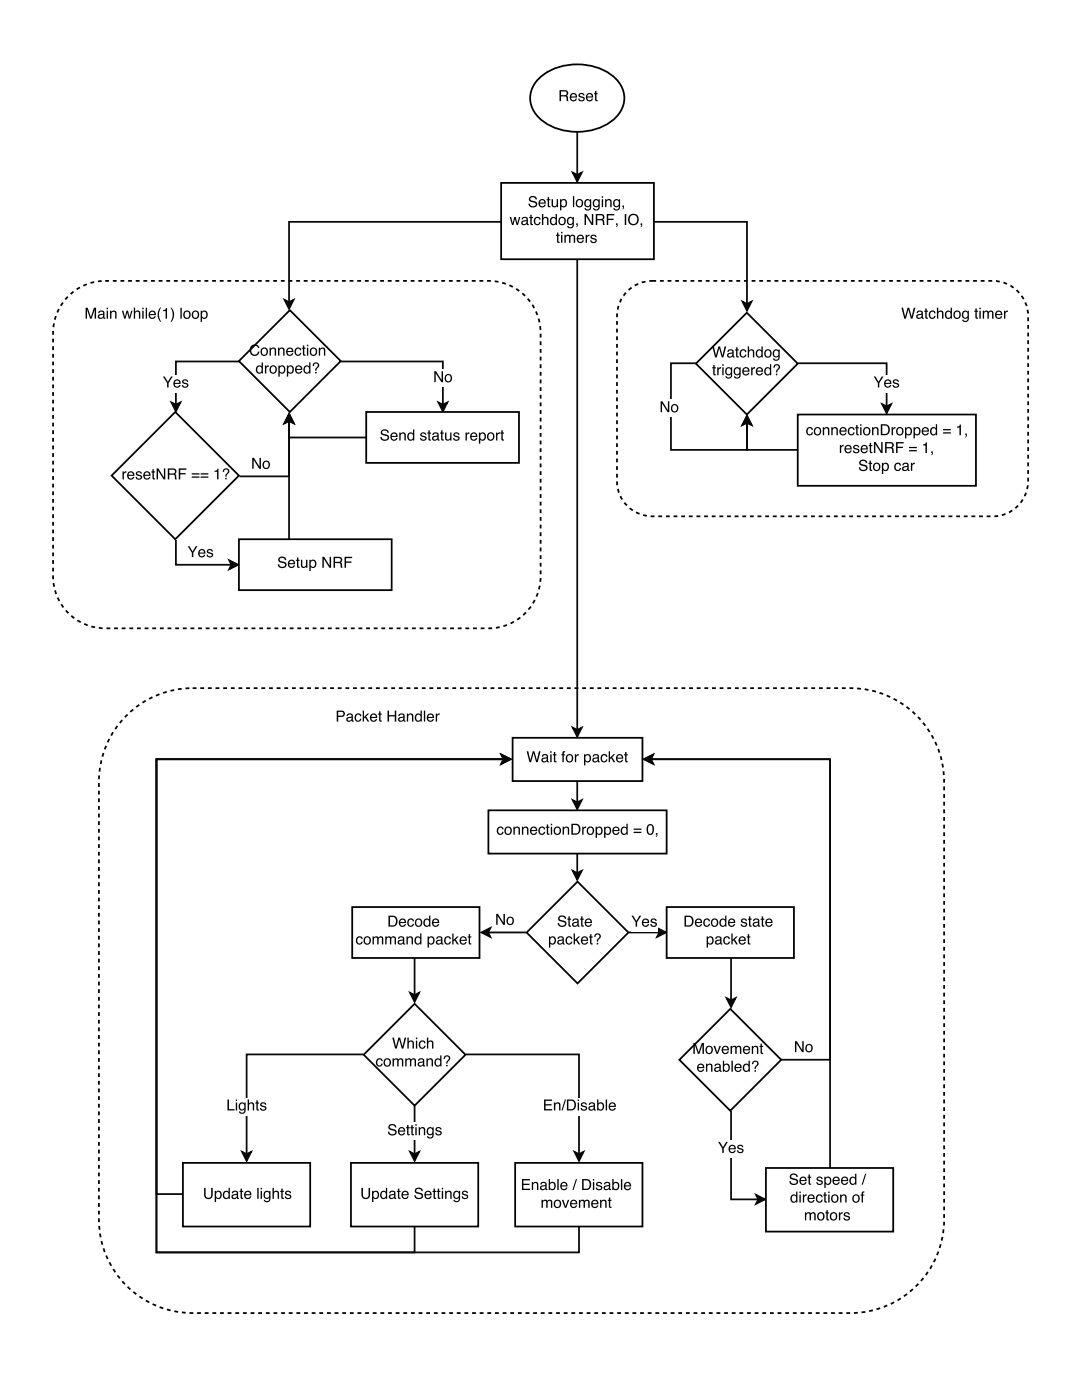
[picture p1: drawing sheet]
<svg xmlns="http://www.w3.org/2000/svg" width="216mm" height="279mm" viewBox="0 0 216 279" stroke-linecap="round" stroke-linejoin="round" font-family="sans-serif">
<path d="M13.2 59.5a10.4 10.4 0 0 1 7.8-3.4h76.5a10.4 10.4 0 0 1 10.4 10.4v48.5a10.4 10.4 0 0 1-10.4 10.4h-76.5a10.4 10.4 0 0 1-10.4-10.4v-48.5a10.4 10.4 0 0 1 2.6-7zM124.8 58.5a7 7 0 0 1 5.4-2.4h67.9a7 7 0 0 1 7.1 7v32.9a7 7 0 0 1-7.1 7h-67.9a7 7 0 0 1-7.1-7v-32.9a7 7 0 0 1 1.7-4.6zM25.2 142.8a18.7 18.7 0 0 1 13.2-5.5h131.3a18.7 18.7 0 0 1 18.7 18.7v87.3a18.7 18.7 0 0 1-18.7 18.8h-131.3a18.7 18.7 0 0 1-18.7-18.8v-87.3a18.6 18.6 0 0 1 5.5-13.2z" fill="none" stroke="#000" stroke-width=".35" stroke-dasharray=".8 .8" stroke-linecap="butt"/>
<g fill="#000">
<path d="M17.1 61.4h.4l.6 1.9 .7-1.9h.4v2.2h-.3v-1.8l-.6 1.8h-.3l-.6-1.8v1.8h-.3zM19.8 63a.38 .38 0 0 0 .5 .4 .38 .38 0 0 0 .2-.6zM19.7 62.2a.71 .71 0 0 1 1.1 .2v1h.2v.2h-.1a.45 .45 0 0 0-.7 0 .49 .49 0 0 1-.7-.3 .49 .49 0 0 1 .5-.6l.6-.1a.36 .36 0 0 0-.4-.4 .36 .36 0 0 0-.4 .3h-.2zM21.3 62h.3v1.6h-.3zM21.3 61.4h.3v.3h-.3zM22 62h.2v.2a.57 .57 0 0 1 .7-.2 .57 .57 0 0 1 .4 .6v1h-.3v-1a.39 .39 0 0 0-.5-.4 .39 .39 0 0 0-.3 .6v.8h-.2zM24.3 62h.3l.3 1.3 .3-1.3h.3l.3 1.3 .4-1.3h.2l-.4 1.6h-.3l-.3-1.2-.3 1.2h-.3zM26.7 61.4h.3v.8a.56 .56 0 0 1 .6-.2 .56 .56 0 0 1 .4 .6v1h-.3v-1a.39 .39 0 0 0-.5-.4 .39 .39 0 0 0-.2 .6v.8h-.3zM28.4 62h.3v1.6h-.3zM28.4 61.4h.3v.3h-.3zM29.1 61.4h.2v2.2h-.2zM29.9 62.2a.73 .73 0 0 1 .8-.1 .73 .73 0 0 1 .4 .8h-1.2a.45 .45 0 0 0 .4 .5 .45 .45 0 0 0 .5-.3h.3a.78 .78 0 0 1-1.1 .5 .78 .78 0 0 1-.3-1.2zM30.1 62.3l-.2 .4h.9l-.3-.5zM32 61.4h.1a2.66 2.66 0 0 0 0 2.8h-.1a2.24 2.24 0 0 1 0-2.8zM32.5 61.9a.47 .47 0 0 0 .6-.4h.2v2.1h-.3v-1.5h-.5zM34 61.4h.2l.4 .5a2.2 2.2 0 0 1-.4 2.3h-.2a2.66 2.66 0 0 0 0-2.8zM36 61.4h.3v2.2h-.3zM36.9 62.4a.56 .56 0 0 0 0 .8 .56 .56 0 0 0 .8 0 .55 .55 0 0 0 0-.8 .55 .55 0 0 0-.8 0zM36.8 62.2a.78 .78 0 0 1 1.1 .1 .78 .78 0 0 1-.1 1.1 .78 .78 0 0 1-1.2-.1v-.7zM38.6 62.4a.56 .56 0 0 0 0 .8 .56 .56 0 0 0 .8 0 .55 .55 0 0 0 0-.8 .55 .55 0 0 0-.8 0zM38.5 62.2a.78 .78 0 0 1 1.1 .1 .78 .78 0 0 1-.2 1.1 .78 .78 0 0 1-1.1-.1v-.7zM40.4 62.3a.56 .56 0 0 0-.1 .8 .56 .56 0 0 0 .7 .2 .56 .56 0 0 0 .2-.8 .56 .56 0 0 0-.8-.2zM40 62h.3v.2a.7 .7 0 0 1 1-.1 .7 .7 0 0 1 .1 1 .62 .62 0 0 1-.4 .5 .62 .62 0 0 1-.7-.2v.8h-.3z"/>
<path d="M179.9 61.4h.3l.4 1.8 .5-1.8h.3l.5 1.8 .4-1.8h.4l-.6 2.2h-.3l-.5-1.8-.5 1.8h-.4zM183.1 63a.38 .38 0 0 0 .5 .4 .38 .38 0 0 0 .2-.6zM183 62.2a.71 .71 0 0 1 1.1 .2v1h.2v.2h-.1a.45 .45 0 0 0-.7 0 .49 .49 0 0 1-.7-.3 .49 .49 0 0 1 .5-.6l.6-.1a.36 .36 0 0 0-.4-.4 .36 .36 0 0 0-.4 .3h-.2zM184.6 61.6h.3v.4h.3v.2h-.3v1.1l.3 .1v.2a.38 .38 0 0 1-.6-.3v-1.1h-.2v-.2h.2zM185.5 62.2a.65 .65 0 0 1 .7-.2 .65 .65 0 0 1 .5 .5h-.3a.44 .44 0 0 0-.6-.3 .44 .44 0 0 0-.2 .6 .42 .42 0 0 0 .3 .6 .42 .42 0 0 0 .5-.4h.3a.72 .72 0 0 1-1 .6 .72 .72 0 0 1-.4-1zM187 61.4h.2v.8a.56 .56 0 0 1 .7-.2 .56 .56 0 0 1 .4 .6v1h-.3v-1a.39 .39 0 0 0-.5-.4 .39 .39 0 0 0-.3 .6v.8h-.2zM188.9 62.4a.55 .55 0 0 0-.1 .7 .55 .55 0 0 0 .8 .2 .55 .55 0 0 0 .1-.8 .55 .55 0 0 0-.8-.1zM188.8 62.1l.6-.1 .3 .2v-.8h.2v2.2h-.2v-.2a.73 .73 0 0 1-1 0 .73 .73 0 0 1-.1-1zM190.6 62.4a.56 .56 0 0 0 0 .8 .56 .56 0 0 0 .7 0 .55 .55 0 0 0 .1-.8 .55 .55 0 0 0-.8 0zM190.4 62.2a.78 .78 0 0 1 1.1 .1 .78 .78 0 0 1-.1 1.1 .78 .78 0 0 1-1.1-.1v-.7zM192.1 62.2l.5-.2 .5 .2v-.2h.2v1.5a.7 .7 0 0 1-.5 .8 .7 .7 0 0 1-.8-.5h.3a.46 .46 0 0 0 .6 .2 .46 .46 0 0 0 .2-.6 .69 .69 0 0 1-.9 .1 .69 .69 0 0 1-.2-.9zM192.3 62.3a.56 .56 0 0 0-.1 .8 .56 .56 0 0 0 .7 .2 .56 .56 0 0 0 .2-.8 .56 .56 0 0 0-.8-.2zM194.6 61.6h.3v.4h.3v.2h-.3v1.1l.3 .1v.2a.38 .38 0 0 1-.6-.3v-1.1h-.2v-.2h.2zM195.4 62h.3v1.6h-.3zM195.4 61.4h.3v.3h-.3zM196.1 62h.3v.2a.52 .52 0 0 1 .9 0 .53 .53 0 0 1 .6-.2 .53 .53 0 0 1 .3 .5v1.1h-.2l-.1-1.2-.2-.2-.4 .3v1.1h-.3v-1a.36 .36 0 0 0-.4-.4 .36 .36 0 0 0-.2 .6v.8h-.3zM198.8 62.2a.73 .73 0 0 1 .8-.1 .73 .73 0 0 1 .4 .8h-1.2a.45 .45 0 0 0 .4 .5 .45 .45 0 0 0 .5-.3h.3a.78 .78 0 0 1-1.1 .5 .78 .78 0 0 1-.3-1.2zM199 62.3l-.2 .4h.9l-.3-.5zM200.3 62h.3v.3l.3-.3h.2v.3a.43 .43 0 0 0-.5 .4v.9h-.3z"/>
<path d="M67.2 141.8h1a.63 .63 0 0 1 .6 .6 .63 .63 0 0 1-.6 .7h-.7v.9h-.3zM67.5 142.1v.7h.6a.38 .38 0 0 0 .4-.3 .38 .38 0 0 0-.4-.4zM69.4 143.4a.38 .38 0 0 0 .5 .4 .38 .38 0 0 0 .2-.6zM69.3 142.6a.71 .71 0 0 1 1.1 .2v1h.2v.2h-.1a.45 .45 0 0 0-.7 0 .49 .49 0 0 1-.7-.3 .49 .49 0 0 1 .5-.6l.5-.1a.36 .36 0 0 0-.3-.4 .36 .36 0 0 0-.4 .3h-.2zM70.9 142.6a.65 .65 0 0 1 .7-.2 .65 .65 0 0 1 .5 .5h-.3a.44 .44 0 0 0-.5-.3 .44 .44 0 0 0-.3 .7 .42 .42 0 0 0 .3 .5 .42 .42 0 0 0 .5-.4h.3a.72 .72 0 0 1-.9 .6 .72 .72 0 0 1-.4-1zM72.4 141.8h.2v1.3l.7-.7h.4l-.7 .6 .7 1h-.4l-.4-.8-.3 .2v.6h-.2zM74 142.6a.73 .73 0 0 1 .9-.1 .73 .73 0 0 1 .4 .8h-1.2a.45 .45 0 0 0 .3 .5 .45 .45 0 0 0 .6-.3h.2a.78 .78 0 0 1-1.1 .5 .78 .78 0 0 1-.2-1.2zM74.2 142.7l-.1 .4h.9l-.3-.5zM75.6 142h.3v.4h.3v.2h-.3v1.1l.3 .1v.2a.38 .38 0 0 1-.6-.3v-1.1h-.2v-.2h.2zM77.3 141.8h.3v.9h1.2v-.9h.3v2.2h-.3v-1h-1.2v1h-.3zM79.7 143.4a.38 .38 0 0 0 .5 .4 .38 .38 0 0 0 .2-.6zM79.6 142.6a.71 .71 0 0 1 1.1 .2v1h.2v.2h-.1a.45 .45 0 0 0-.7 0 .49 .49 0 0 1-.7-.3 .49 .49 0 0 1 .5-.6l.6-.1a.36 .36 0 0 0-.4-.4 .36 .36 0 0 0-.4 .3h-.2zM81.2 142.4h.2v.2a.57 .57 0 0 1 .7-.2 .57 .57 0 0 1 .4 .6v1h-.3v-1a.39 .39 0 0 0-.5-.4 .39 .39 0 0 0-.3 .6v.8h-.2zM83.2 142.8a.55 .55 0 0 0-.1 .7 .55 .55 0 0 0 .7 .2 .55 .55 0 0 0 .1-.8 .55 .55 0 0 0-.7-.1zM83.1 142.5l.5-.1 .3 .2v-.8h.3v2.2h-.3v-.2a.73 .73 0 0 1-1 0 .73 .73 0 0 1-.1-1zM84.6 141.8h.2v2.2h-.2zM85.4 142.6a.73 .73 0 0 1 .9-.1 .73 .73 0 0 1 .3 .8h-1.2a.45 .45 0 0 0 .4 .5 .45 .45 0 0 0 .5-.3h.3a.78 .78 0 0 1-1.1 .5 .78 .78 0 0 1-.3-1.2zM85.6 142.7l-.2 .4h.9l-.3-.5zM86.9 142.4h.3v.3l.3-.3h.2v.3a.43 .43 0 0 0-.5 .4v.9h-.3z"/>
</g>
<path d="M115.2 26.3v8.6" fill="none" stroke="#080808" stroke-width=".35"/>
<path d="M114.3 34.5l.9 .4 .9-.4-.9 1.7z" fill="#080808"/>
<path d="M114.3 34.5l.9 .4 .9-.4-.9 1.7z" fill="none" stroke="#080808" stroke-width=".35"/>
<path d="M107.7 15.5a11.9 11.9 0 0 1 14.9 0 5.4 5.4 0 0 1-.8 8.8 12 12 0 0 1-14.1-.6 5.3 5.3 0 0 1 0-8.2z" fill="#fff"/>
<path d="M107.7 15.5a11.9 11.9 0 0 1 14.9 0 5.4 5.4 0 0 1-.8 8.8 12 12 0 0 1-14.1-.6 5.3 5.3 0 0 1 0-8.2z" fill="none" stroke="#000" stroke-width=".35"/>
<path d="M111.9 18.2v.8h.7a.38 .38 0 0 0 .5-.4 .38 .38 0 0 0-.4-.4zM111.6 18a1.88 1.88 0 0 1 1.6 .2l.2 .6-.3 .3 .2 .3 .2 .8h-.4l-.1-.8-.4-.2h-.7v1h-.3zM113.9 18.8a.73 .73 0 0 1 .9-.2 .73 .73 0 0 1 .3 .9h-1.1a.45 .45 0 0 0 .3 .5 .45 .45 0 0 0 .6-.3h.2a.78 .78 0 0 1-1.1 .4 .78 .78 0 0 1-.2-1.1zM114.1 18.9l-.1 .4h.9l-.3-.5zM115.6 18.7a.64 .64 0 0 1 1 .3h-.2a.34 .34 0 0 0-.4-.2 .34 .34 0 0 0-.3 .3l.1 .1a.76 .76 0 0 1 .8 .7 .69 .69 0 0 1-.7 .4 .69 .69 0 0 1-.5-.6h.2a.39 .39 0 0 0 .4 .3 .39 .39 0 0 0 .4-.3l-.1-.1a.76 .76 0 0 1-.8-.8zM117.1 18.8a.73 .73 0 0 1 .9-.2 .73 .73 0 0 1 .4 .9h-1.2a.45 .45 0 0 0 .3 .5 .45 .45 0 0 0 .6-.3h.2a.78 .78 0 0 1-1.1 .4 .78 .78 0 0 1-.2-1.1zM117.3 18.9l-.1 .4h.9l-.3-.5zM118.7 18.1h.3v.5h.3v.2h-.3v1l.3 .2v.2a.38 .38 0 0 1-.6-.3v-1.1h-.2v-.2h.2z" fill="#000"/>
<path d="M100 44.3h-42.3v16" fill="none" stroke="#080808" stroke-width=".35"/>
<path d="M56.8 59.9l.9 .4 .9-.4-.9 1.7z" fill="#080808"/>
<path d="M56.8 59.9l.9 .4 .9-.4-.9 1.7zM130.4 44.3h18.6v16.3" fill="none" stroke="#080808" stroke-width=".35"/>
<path d="M148.2 60.2l.8 .4 .9-.4-.9 1.8z" fill="#080808"/>
<path d="M115.2 51.7v94M148.2 60.2l.8 .4 .9-.4-.9 1.8z" fill="none" stroke="#080808" stroke-width=".35"/>
<path d="M114.3 145.2l.9 .5 .9-.5-.9 1.8z" fill="#080808"/>
<path d="M114.3 145.2l.9 .5 .9-.5-.9 1.8z" fill="none" stroke="#080808" stroke-width=".35"/>
<path d="M100 36.5h30.5v15.2h-30.5z" fill="#fff"/>
<path d="M100 36.5h30.5v15.2h-30.5z" fill="none" stroke="#000" stroke-width=".35"/>
<g fill="#000">
<path d="M101.7 43.3h.3l.3 1.3 .3-1.3h.3l.3 1.3 .4-1.3h.2l-.4 1.6h-.3l-.3-1.2-.4 1.2h-.2zM104.3 44.3a.38 .38 0 0 0 .5 .4 .38 .38 0 0 0 .2-.6zM104.2 43.5a.71 .71 0 0 1 1.1 .2v1h.2v.2h-.1a.45 .45 0 0 0-.7 0 .49 .49 0 0 1-.7-.3 .49 .49 0 0 1 .5-.6l.6-.1a.36 .36 0 0 0-.4-.4 .36 .36 0 0 0-.4 .3h-.2zM105.8 42.9h.3v.4h.2v.2h-.2v1.1l.2 .1v.2a.38 .38 0 0 1-.5-.3v-1.1h-.2v-.2h.2zM106.7 43.5a.65 .65 0 0 1 .7-.2 .65 .65 0 0 1 .5 .5h-.3a.44 .44 0 0 0-.6-.3 .44 .44 0 0 0-.2 .7 .42 .42 0 0 0 .3 .5 .42 .42 0 0 0 .5-.4h.3a.72 .72 0 0 1-1 .6 .72 .72 0 0 1-.4-1zM108.1 42.7h.3v.8a.56 .56 0 0 1 .7-.2 .56 .56 0 0 1 .3 .6v1h-.2v-1a.39 .39 0 0 0-.5-.4 .39 .39 0 0 0-.3 .6v.8h-.3zM110.1 43.7a.55 .55 0 0 0-.1 .7 .55 .55 0 0 0 .8 .2 .55 .55 0 0 0 .1-.8 .55 .55 0 0 0-.8-.1zM110 43.4l.6-.1 .3 .2v-.8h.2v2.2h-.2v-.2a.73 .73 0 0 1-1 0 .73 .73 0 0 1-.1-1zM111.8 43.7a.56 .56 0 0 0 0 .8 .56 .56 0 0 0 .7 0 .55 .55 0 0 0 .1-.8 .55 .55 0 0 0-.8 0zM111.6 43.5a.78 .78 0 0 1 1.1 .1 .78 .78 0 0 1-.1 1.1 .78 .78 0 0 1-1.1-.1l-.1-.7zM113.3 43.5l.5-.2 .5 .2v-.2h.2v1.5a.7 .7 0 0 1-.5 .8 .7 .7 0 0 1-.8-.5h.2a.46 .46 0 0 0 .7 .2 .46 .46 0 0 0 .2-.6 .69 .69 0 0 1-1 .1 .69 .69 0 0 1-.2-.9zM113.5 43.6a.56 .56 0 0 0-.1 .8 .56 .56 0 0 0 .7 .2 .56 .56 0 0 0 .2-.8 .56 .56 0 0 0-.8-.2zM115 44.6h.3l-.1 .6-.2 .2 .1-.5h-.1zM116.6 42.7h.4l1.1 1.8v-1.8h.3v2.2h-.4l-1.1-1.8v1.8h-.3zM119.2 43v.7h.7a.38 .38 0 0 0 .4-.3 .38 .38 0 0 0-.4-.4zM118.9 42.7a1.88 1.88 0 0 1 1.6 .2l.1 .6-.3 .3 .2 .3 .2 .8h-.4l-.1-.8-.4-.1h-.6v.9h-.3zM121.1 42.7h1.5v.3h-1.2v.6h1v.3h-1v1h-.3zM122.9 44.6h.3v.6l-.3 .2 .2-.5h-.2zM124.7 42.7h.3v2.2h-.3zM125.7 42.9a1.1 1.1 0 0 1 1.6 .2 1.1 1.1 0 0 1-.3 1.6 1.1 1.1 0 0 1-1.6-.3l-.1-.9zM125.8 43.2a.88 .88 0 0 0-.1 1.1 .88 .88 0 0 0 1.1 .3 .87 .87 0 0 0 .3-1.2 .87 .87 0 0 0-1.3-.2zM127.8 44.6h.3v.6l-.3 .2 .2-.5h-.2z"/>
<path d="M105.7 39.3a.86 .86 0 0 1 1.4 .5h-.2a.51 .51 0 0 0-.6-.4 .51 .51 0 0 0-.5 .5l.5 .2a.69 .69 0 0 1 .9 .7 .69 .69 0 0 1-.9 .6l-.4-.1-.3-.3-.1-.4h.2a.58 .58 0 0 0 .6 .6 .58 .58 0 0 0 .6-.6l-.8-.3a.59 .59 0 0 1-.5-.3 .59 .59 0 0 1 .1-.7zM107.7 40a.73 .73 0 0 1 .8-.2 .73 .73 0 0 1 .4 .8h-1.2a.45 .45 0 0 0 .4 .6 .45 .45 0 0 0 .5-.4h.3a.78 .78 0 0 1-1.1 .5 .78 .78 0 0 1-.3-1.2zM107.9 40.1l-.2 .3h.9l-.3-.4zM109.3 39.3h.3v.5h.2v.2h-.2v1l.2 .1v.2a.38 .38 0 0 1-.5-.3v-1h-.2v-.2h.2zM110.1 39.8h.2v1a.41 .41 0 0 0 .6 .3 .41 .41 0 0 0 .2-.6v-.7h.3v1.5h-.3v-.2a.55 .55 0 0 1-.6 .3 .55 .55 0 0 1-.4-.6zM112.2 40.1a.56 .56 0 0 0-.2 .7 .56 .56 0 0 0 .8 .2 .56 .56 0 0 0 .1-.7 .56 .56 0 0 0-.7-.2zM111.8 39.8h.2v.2a.7 .7 0 0 1 1-.1 .7 .7 0 0 1 .1 .9 .62 .62 0 0 1-.4 .6 .62 .62 0 0 1-.7-.2v.8h-.2zM114.3 39.2h.3v2.1h-.3zM115.3 40.1a.56 .56 0 0 0-.1 .8 .56 .56 0 0 0 .8 .1 .55 .55 0 0 0 0-.8 .55 .55 0 0 0-.7-.1zM115.1 39.9a.78 .78 0 0 1 1.1 .1 .78 .78 0 0 1-.1 1.2 .78 .78 0 0 1-1.1-.2l-.1-.7zM116.8 39.9l.4-.2 .5 .3v-.2h.3v1.4a.7 .7 0 0 1-.5 .8 .7 .7 0 0 1-.9-.5h.3a.46 .46 0 0 0 .6 .2 .46 .46 0 0 0 .2-.6 .69 .69 0 0 1-.9 .1 .69 .69 0 0 1-.2-.9zM117 40.1a.56 .56 0 0 0-.1 .7 .56 .56 0 0 0 .7 .2 .56 .56 0 0 0 .1-.7 .56 .56 0 0 0-.7-.2zM118.5 39.9l.4-.2 .5 .3v-.2h.3v1.4a.7 .7 0 0 1-.6 .8 .7 .7 0 0 1-.8-.5h.3a.46 .46 0 0 0 .6 .2 .46 .46 0 0 0 .2-.6 .69 .69 0 0 1-.9 .1 .69 .69 0 0 1-.2-.9zM118.7 40.1a.56 .56 0 0 0-.1 .7 .56 .56 0 0 0 .7 .2 .56 .56 0 0 0 .1-.7 .56 .56 0 0 0-.7-.2zM120.1 39.8h.2v1.5h-.2zM120.1 39.2h.2v.3h-.2zM120.7 39.8h.3v.2a.57 .57 0 0 1 .7-.3 .57 .57 0 0 1 .3 .6v1h-.2v-1a.39 .39 0 0 0-.5-.3 .39 .39 0 0 0-.3 .5v.8h-.3zM122.5 39.9l.5-.2 .5 .3v-.2h.2v1.4a.7 .7 0 0 1-.5 .8 .7 .7 0 0 1-.8-.5h.3a.46 .46 0 0 0 .6 .2 .46 .46 0 0 0 .2-.6 .69 .69 0 0 1-.9 .1 .69 .69 0 0 1-.2-.9zM122.8 40.1a.56 .56 0 0 0-.2 .7 .56 .56 0 0 0 .7 .2 .56 .56 0 0 0 .2-.7 .56 .56 0 0 0-.7-.2zM124.2 41h.3l-.1 .6-.2 .2 .2-.4-.2-.1z"/>
<path d="M111.2 46.4h.2v.5h.3v.2h-.3v1l.3 .1v.3a.38 .38 0 0 1-.5-.4v-1h-.3v-.2h.3zM111.9 46.9h.3v1.6h-.3zM111.9 46.3h.3v.3h-.3zM112.6 46.9h.3v.2a.52 .52 0 0 1 .9 0 .53 .53 0 0 1 .6-.2 .53 .53 0 0 1 .4 .5v1.1h-.3v-1.3l-.3-.1-.3 .2-.1 1.2h-.2v-1.1a.36 .36 0 0 0-.5-.3 .36 .36 0 0 0-.2 .5v.9h-.3zM115.3 47.1a.73 .73 0 0 1 .9-.2 .73 .73 0 0 1 .3 .8h-1.1a.45 .45 0 0 0 .3 .6 .45 .45 0 0 0 .5-.3h.3a.78 .78 0 0 1-1.1 .4 .78 .78 0 0 1-.2-1.2zM115.5 47.2l-.1 .3h.8l-.2-.4zM116.9 46.9h.2v.2l.3-.2 .2-.1v.3a.43 .43 0 0 0-.5 .4v1h-.2zM118 47a.64 .64 0 0 1 1 .3h-.2a.34 .34 0 0 0-.4-.3 .34 .34 0 0 0-.3 .4h.1a.76 .76 0 0 1 .8 .8 .69 .69 0 0 1-.7 .3 .69 .69 0 0 1-.5-.5h.2a.39 .39 0 0 0 .4 .3 .39 .39 0 0 0 .4-.4h-.1a.76 .76 0 0 1-.8-.8z"/>
</g>
<path d="M159.3 72.5h17.6v8.6" fill="none" stroke="#080808" stroke-width=".35"/>
<path d="M176 80.7l.9 .4 .9-.4-.9 1.7z" fill="#080808"/>
<path d="M176 80.7l.9 .4 .9-.4-.9 1.7z" fill="none" stroke="#080808" stroke-width=".35"/>
<path d="M174.3 74.8h5.3v3.5h-5.3z" fill="#fff"/>
<path d="M174.3 75.1h.4l.6 1.1 .6-1.1h.4l-.8 1.3v.9h-.3v-.9zM176.6 75.9a.73 .73 0 0 1 .9-.1 .73 .73 0 0 1 .4 .8h-1.2a.45 .45 0 0 0 .3 .5 .45 .45 0 0 0 .6-.3h.2a.78 .78 0 0 1-1.1 .5 .78 .78 0 0 1-.2-1.2zM176.8 76.1l-.1 .3h.9l-.3-.4zM178.3 75.8a.64 .64 0 0 1 1.1 .4h-.3a.34 .34 0 0 0-.3-.3 .34 .34 0 0 0-.4 .3l.1 .1a.76 .76 0 0 1 .9 .8 .69 .69 0 0 1-.7 .3 .69 .69 0 0 1-.6-.6h.3a.39 .39 0 0 0 .3 .4 .39 .39 0 0 0 .4-.4v-.1a.76 .76 0 0 1-.9-.7z" fill="#000"/>
<path d="M138.9 72.6l10.1-10.2 10.2 10.2-10.2 10.1z" fill="#fff"/>
<path d="M138.9 72.6l10.1-10.2 10.2 10.2-10.2 10.1z" fill="none" stroke="#000" stroke-width=".35"/>
<g fill="#000">
<path d="M142.3 72.8h.3v.5h.2v.2h-.2v1.1l.2 .1v.2a.38 .38 0 0 1-.5-.3v-1.1h-.2v-.2h.2zM143.1 73.3h.3v.3l.3-.3h.2v.2a.43 .43 0 0 0-.5 .5v.9h-.3zM144.1 73.3h.3v1.6h-.3zM144.1 72.7h.3v.3h-.3zM144.9 73.5l.5-.2 .4 .2v-.2h.3v1.5a.7 .7 0 0 1-.5 .7 .7 .7 0 0 1-.9-.4h.3a.46 .46 0 0 0 .6 .2 .46 .46 0 0 0 .2-.6 .69 .69 0 0 1-.9 .1 .69 .69 0 0 1-.2-.9zM145.1 73.6a.56 .56 0 0 0-.1 .7 .56 .56 0 0 0 .7 .3 .56 .56 0 0 0 .1-.8 .56 .56 0 0 0-.7-.2zM146.6 73.5l.5-.2 .4 .2v-.2h.3v1.5a.7 .7 0 0 1-.5 .7 .7 .7 0 0 1-.9-.4h.3a.46 .46 0 0 0 .6 .2 .46 .46 0 0 0 .2-.6 .69 .69 0 0 1-.9 .1 .69 .69 0 0 1-.2-.9zM146.8 73.6a.56 .56 0 0 0-.1 .7 .56 .56 0 0 0 .7 .3 .56 .56 0 0 0 .1-.8 .56 .56 0 0 0-.7-.2zM148.3 73.5a.73 .73 0 0 1 .9-.2 .73 .73 0 0 1 .4 .9h-1.2a.45 .45 0 0 0 .3 .5 .45 .45 0 0 0 .6-.3h.2a.78 .78 0 0 1-1.1 .5 .78 .78 0 0 1-.2-1.2zM148.5 73.6l-.1 .4h.9l-.3-.5zM149.9 73.3h.2v.3l.3-.3h.3v.2a.43 .43 0 0 0-.5 .5v.9h-.3zM151 73.5a.73 .73 0 0 1 .9-.2 .73 .73 0 0 1 .4 .9h-1.2a.45 .45 0 0 0 .3 .5 .45 .45 0 0 0 .6-.3h.2a.78 .78 0 0 1-1.1 .5 .78 .78 0 0 1-.2-1.2zM151.2 73.6l-.1 .4h.9l-.3-.5zM152.9 73.7a.55 .55 0 0 0-.1 .7 .55 .55 0 0 0 .7 .2 .55 .55 0 0 0 .1-.8 .55 .55 0 0 0-.7-.1zM152.8 73.4l.5-.1 .3 .2v-.8h.3v2.2h-.3v-.2a.73 .73 0 0 1-1 0 .73 .73 0 0 1 0-1zM154.8 74.6h.3v.3h-.3zM154.5 72.9a.66 .66 0 0 1 1.1 0 .66 .66 0 0 1-.4 1l-.1 .4h-.3l.2-.5a.46 .46 0 0 0 .3-.5 .46 .46 0 0 0-.5-.3l-.2 .4h-.3z"/>
<path d="M142.1 69.1h.3l.5 1.8 .5-1.8h.3l.5 1.8 .4-1.8h.3l-.6 2.2h-.3l-.5-1.8-.5 1.8h-.3zM145.4 70.8a.38 .38 0 0 0 .5 .3 .38 .38 0 0 0 .2-.6zM145.2 69.9a.71 .71 0 0 1 1.2 .2v1h.2v.2l-.2 .1a.45 .45 0 0 0-.7 0 .49 .49 0 0 1-.6-.4 .49 .49 0 0 1 .5-.6l.5-.1a.36 .36 0 0 0-.3-.4 .36 .36 0 0 0-.4 .3h-.3zM146.9 69.3h.3v.4h.2v.3h-.2v1l.2 .1v.2a.38 .38 0 0 1-.5-.3v-1h-.2v-.3h.2zM147.8 69.9a.65 .65 0 0 1 .7-.2 .65 .65 0 0 1 .4 .6h-.2a.44 .44 0 0 0-.6-.3 .44 .44 0 0 0-.2 .6 .42 .42 0 0 0 .3 .5 .42 .42 0 0 0 .5-.3h.2a.72 .72 0 0 1-.9 .5 .72 .72 0 0 1-.4-1zM149.2 69.1h.3v.9a.56 .56 0 0 1 .6-.3 .56 .56 0 0 1 .4 .6v1h-.3v-1a.39 .39 0 0 0-.4-.4 .39 .39 0 0 0-.3 .6v.8h-.3zM151.2 70.1a.55 .55 0 0 0-.1 .7 .55 .55 0 0 0 .7 .2 .55 .55 0 0 0 .1-.8 .55 .55 0 0 0-.7-.1zM151.1 69.8l.5-.1 .3 .2v-.8h.3v2.2h-.2v-.2a.73 .73 0 0 1-1.1 .1 .73 .73 0 0 1 0-1.1zM152.9 70.1a.56 .56 0 0 0-.1 .8 .56 .56 0 0 0 .8 .1 .55 .55 0 0 0 .1-.8 .55 .55 0 0 0-.8-.1zM152.7 69.9a.78 .78 0 0 1 1.1 .1 .78 .78 0 0 1-.1 1.1 .78 .78 0 0 1-1.1-.1l-.1-.7zM154.4 69.9l.5-.2 .4 .3v-.2h.3v1.4a.7 .7 0 0 1-.5 .8 .7 .7 0 0 1-.9-.5h.3a.46 .46 0 0 0 .6 .2 .46 .46 0 0 0 .2-.6 .69 .69 0 0 1-.9 .1 .69 .69 0 0 1-.2-.9zM154.6 70.1a.56 .56 0 0 0-.1 .7 .56 .56 0 0 0 .7 .2 .56 .56 0 0 0 .1-.7 .56 .56 0 0 0-.7-.2z"/>
</g>
<path d="M149 84.3v5.5h10.3" fill="none" stroke="#080808" stroke-width=".35"/>
<path d="M149 83l.9 1.8-.9-.5-.8 .5z" fill="#080808"/>
<path d="M149 83l.9 1.8-.9-.5-.8 .5z" fill="none" stroke="#080808" stroke-width=".35"/>
<path d="M159.2 82.7h35.5v14.3h-35.5z" fill="#fff"/>
<path d="M159.2 82.7h35.5v14.3h-35.5z" fill="none" stroke="#000" stroke-width=".35"/>
<g fill="#000">
<path d="M161.1 85.4a.65 .65 0 0 1 .7-.2 .65 .65 0 0 1 .4 .6h-.2a.44 .44 0 0 0-.6-.3 .44 .44 0 0 0-.3 .6 .42 .42 0 0 0 .3 .6 .42 .42 0 0 0 .6-.4h.2a.72 .72 0 0 1-.9 .6 .72 .72 0 0 1-.4-1.1zM162.8 85.6a.56 .56 0 0 0-.1 .8 .56 .56 0 0 0 .8 .1 .55 .55 0 0 0 0-.8 .55 .55 0 0 0-.7-.1zM162.6 85.5a.78 .78 0 0 1 1.1 .1 .78 .78 0 0 1-.1 1.1 .78 .78 0 0 1-1.1-.2l-.1-.7zM164.2 85.3h.2v.2a.57 .57 0 0 1 .7-.2 .57 .57 0 0 1 .4 .5v1.1h-.3v-1.1a.39 .39 0 0 0-.5-.3 .39 .39 0 0 0-.2 .5v.9h-.3zM165.9 85.3h.2v.2a.57 .57 0 0 1 .7-.2 .57 .57 0 0 1 .4 .5v1.1h-.3v-1.1a.39 .39 0 0 0-.5-.3 .39 .39 0 0 0-.3 .5v.9h-.2zM167.7 85.5a.73 .73 0 0 1 .9-.2 .73 .73 0 0 1 .3 .8h-1.1a.45 .45 0 0 0 .3 .6 .45 .45 0 0 0 .6-.3h.2a.78 .78 0 0 1-1.1 .4 .78 .78 0 0 1-.2-1.2zM167.9 85.6l-.1 .3h.9l-.3-.4zM169.4 85.4a.65 .65 0 0 1 .7-.2 .65 .65 0 0 1 .4 .6h-.2a.44 .44 0 0 0-.6-.3 .44 .44 0 0 0-.3 .6 .42 .42 0 0 0 .3 .6 .42 .42 0 0 0 .6-.4h.2a.72 .72 0 0 1-.9 .6 .72 .72 0 0 1-.4-1.1zM170.8 84.8h.3v.5h.3v.2h-.3v1l.3 .1v.3a.38 .38 0 0 1-.6-.4v-1h-.2v-.2h.2zM171.6 85.3h.3v1.6h-.3zM171.6 84.7h.3v.3h-.3zM172.6 85.6a.56 .56 0 0 0-.1 .8 .56 .56 0 0 0 .8 .1 .55 .55 0 0 0 .1-.8 .55 .55 0 0 0-.8-.1zM172.4 85.5a.78 .78 0 0 1 1.1 .1 .78 .78 0 0 1-.1 1.1 .78 .78 0 0 1-1.1-.2l-.1-.7zM174 85.3h.3v.2a.57 .57 0 0 1 .6-.2 .57 .57 0 0 1 .4 .5v1.1h-.3v-1.1a.39 .39 0 0 0-.4-.3 .39 .39 0 0 0-.3 .5v.9h-.3zM176 84.9v1.7h.6a.86 .86 0 0 0 .7-.8 .86 .86 0 0 0-.7-.9zM175.7 84.7h.9a1.11 1.11 0 0 1 1 1.1 1.11 1.11 0 0 1-1 1.1h-.9zM177.9 85.3h.3v.2l.2-.2 .3-.1v.3a.43 .43 0 0 0-.5 .4v1h-.3zM179.2 85.6a.56 .56 0 0 0-.1 .8 .56 .56 0 0 0 .8 .1 .55 .55 0 0 0 .1-.8 .55 .55 0 0 0-.8-.1zM179 85.5a.78 .78 0 0 1 1.1 .1 .78 .78 0 0 1-.1 1.1 .78 .78 0 0 1-1.1-.2l-.1-.7zM181 85.6a.56 .56 0 0 0-.2 .7 .56 .56 0 0 0 .8 .2 .56 .56 0 0 0 .1-.7 .56 .56 0 0 0-.7-.2zM180.6 85.3h.2v.2a.7 .7 0 0 1 1-.1 .7 .7 0 0 1 .2 .9 .62 .62 0 0 1-.5 .6 .62 .62 0 0 1-.6-.2v.8h-.3zM182.7 85.6a.56 .56 0 0 0-.2 .7 .56 .56 0 0 0 .8 .2 .56 .56 0 0 0 .1-.7 .56 .56 0 0 0-.7-.2zM182.3 85.3h.2v.2a.7 .7 0 0 1 1-.1 .7 .7 0 0 1 .2 .9 .62 .62 0 0 1-.5 .6 .62 .62 0 0 1-.7-.2v.8h-.2zM184.1 85.5a.73 .73 0 0 1 .9-.2 .73 .73 0 0 1 .4 .8h-1.2a.45 .45 0 0 0 .3 .6 .45 .45 0 0 0 .6-.3h.2a.78 .78 0 0 1-1.1 .4 .78 .78 0 0 1-.2-1.2zM184.3 85.6l-.1 .3h.9l-.3-.4zM186 85.6a.55 .55 0 0 0-.1 .8 .55 .55 0 0 0 .7 .1 .55 .55 0 0 0 .1-.7 .55 .55 0 0 0-.7-.2zM185.9 85.3h.5l.3 .2v-.8h.3v2.2h-.3v-.3a.73 .73 0 0 1-1 .1 .73 .73 0 0 1 0-1zM188.2 85.6h1.5v.3h-1.5zM188.2 86.3h1.5v.2h-1.5zM190.9 85.1a.47 .47 0 0 0 .6-.4h.2v2.2h-.3v-1.6h-.5zM192.6 86.5h.3v.6l-.3 .2 .2-.4h-.2z"/>
<path d="M167.6 88.8h.2v.3l.3-.3h.3v.3a.43 .43 0 0 0-.6 .4v.9h-.2zM168.7 89a.73 .73 0 0 1 .9-.1 .73 .73 0 0 1 .4 .8h-1.2a.45 .45 0 0 0 .3 .5 .45 .45 0 0 0 .6-.3h.2a.78 .78 0 0 1-1.1 .5 .78 .78 0 0 1-.2-1.2zM168.9 89.1l-.1 .4h.9l-.3-.5zM170.4 88.9a.64 .64 0 0 1 1 .4h-.2a.34 .34 0 0 0-.4-.3 .34 .34 0 0 0-.3 .3l.1 .1a.76 .76 0 0 1 .9 .7 .69 .69 0 0 1-.8 .4 .69 .69 0 0 1-.5-.6h.2a.39 .39 0 0 0 .4 .3 .39 .39 0 0 0 .4-.3l-.1-.1a.76 .76 0 0 1-.8-.7zM171.9 89a.73 .73 0 0 1 .9-.1 .73 .73 0 0 1 .4 .8h-1.2a.45 .45 0 0 0 .3 .5 .45 .45 0 0 0 .6-.3h.2a.78 .78 0 0 1-1.1 .5 .78 .78 0 0 1-.2-1.2zM172.1 89.1l-.1 .4h.9l-.3-.5zM173.6 88.4h.2v.4h.3v.2h-.3v1.1l.3 .1v.2a.38 .38 0 0 1-.5-.3v-1.1h-.3v-.2h.3zM174.4 88.2h.3l1.1 1.8v-1.8h.3v2.2h-.3l-1.1-1.8v1.8h-.3zM176.9 88.5v.7h.7a.38 .38 0 0 0 .4-.3 .38 .38 0 0 0-.4-.4zM176.6 88.2a1.88 1.88 0 0 1 1.6 .2l.1 .6-.3 .3 .3 .3 .1 .8h-.3l-.1-.8-.4-.1h-.7v.9h-.3zM178.8 88.2h1.5v.3h-1.2v.7h1.1v.2h-1.1v1h-.3zM181.4 89.2h1.5v.2h-1.5zM181.4 89.8h1.5v.3h-1.5zM184.2 88.7a.47 .47 0 0 0 .5-.4h.3v2.1h-.3v-1.5h-.5zM185.8 90.1h.3v.6l-.3 .2 .2-.5h-.2z"/>
<path d="M171.6 91.9a.86 .86 0 0 1 1.5 .5h-.3a.51 .51 0 0 0-.6-.4 .51 .51 0 0 0-.4 .5l.5 .2a.69 .69 0 0 1 .8 .7 .69 .69 0 0 1-.9 .6l-.4-.1-.3-.2-.1-.4h.3a.58 .58 0 0 0 .5 .5 .58 .58 0 0 0 .6-.6l-.7-.2a.59 .59 0 0 1-.6-.4 .59 .59 0 0 1 .1-.7zM173.5 91.9h.3v.5h.2v.2h-.2v1l.2 .2v.2a.38 .38 0 0 1-.5-.4v-1h-.2v-.2h.2zM174.6 92.7a.56 .56 0 0 0-.1 .8 .56 .56 0 0 0 .8 .1 .55 .55 0 0 0 .1-.8 .55 .55 0 0 0-.8-.1zM174.4 92.6a.78 .78 0 0 1 1.1 .1 .78 .78 0 0 1-.1 1.1 .78 .78 0 0 1-1.1-.2l-.1-.6zM176.4 92.7a.56 .56 0 0 0-.2 .8 .56 .56 0 0 0 .8 .1 .56 .56 0 0 0 .1-.7 .56 .56 0 0 0-.7-.2zM176 92.4h.2v.2a.7 .7 0 0 1 1-.1 .7 .7 0 0 1 .1 .9 .62 .62 0 0 1-.4 .6 .62 .62 0 0 1-.7-.2v.8h-.2zM178.6 92.6a.65 .65 0 0 1 .7-.3 .65 .65 0 0 1 .5 .6h-.3a.44 .44 0 0 0-.6-.3 .44 .44 0 0 0-.2 .6 .42 .42 0 0 0 .3 .6 .42 .42 0 0 0 .5-.4h.3a.72 .72 0 0 1-.9 .6 .72 .72 0 0 1-.5-1zM180.3 93.4a.38 .38 0 0 0 .5 .4 .38 .38 0 0 0 .2-.6zM180.2 92.5a.71 .71 0 0 1 1.1 .3v.9l.2 .1v.2h-.1a.45 .45 0 0 0-.7 0 .49 .49 0 0 1-.7-.4 .49 .49 0 0 1 .5-.5l.5-.2a.36 .36 0 0 0-.3-.4 .36 .36 0 0 0-.4 .4h-.2zM181.8 92.4h.2v.2l.3-.2 .2-.1v.3a.43 .43 0 0 0-.5 .4v1h-.2z"/>
</g>
<path d="M67.9 72.1h20.5v8.7" fill="none" stroke="#080808" stroke-width=".35"/>
<path d="M87.5 80.3l.9 .5 .9-.5-.9 1.8z" fill="#080808"/>
<path d="M87.5 80.3l.9 .5 .9-.5-.9 1.8z" fill="none" stroke="#080808" stroke-width=".35"/>
<path d="M86.4 73.7h3.8v3.6h-3.8z" fill="#fff"/>
<path d="M86.7 74.1h.3l1.1 1.8v-1.8h.3v2.2h-.3l-1.2-1.8v1.8h-.2zM89.1 75.1a.56 .56 0 0 0 0 .7 .56 .56 0 0 0 .7 .1 .55 .55 0 0 0 .1-.8 .55 .55 0 0 0-.8 0zM88.9 74.9a.78 .78 0 0 1 1.1 .1 .78 .78 0 0 1-.1 1.1 .78 .78 0 0 1-1.1-.2l-.1-.6z" fill="#000"/>
<path d="M47.8 72.1h-12.7v8.7" fill="none" stroke="#080808" stroke-width=".35"/>
<path d="M34.2 80.3l.9 .5 .9-.5-.9 1.8z" fill="#080808"/>
<path d="M34.2 80.3l.9 .5 .9-.5-.9 1.8z" fill="none" stroke="#080808" stroke-width=".35"/>
<path d="M32.5 74.8h5.3v3.5h-5.3z" fill="#fff"/>
<path d="M32.5 75.1h.4l.6 1.1 .6-1.1h.4l-.9 1.3v.9h-.3v-.9zM34.8 75.9a.73 .73 0 0 1 .9-.1 .73 .73 0 0 1 .4 .8h-1.2a.45 .45 0 0 0 .3 .5 .45 .45 0 0 0 .6-.3h.2a.78 .78 0 0 1-1.1 .5 .78 .78 0 0 1-.2-1.2zM35 76.1l-.1 .3h.9l-.3-.4zM36.5 75.8a.64 .64 0 0 1 1 .4h-.2a.34 .34 0 0 0-.4-.3 .34 .34 0 0 0-.3 .3l.1 .1a.76 .76 0 0 1 .9 .8 .69 .69 0 0 1-.8 .3 .69 .69 0 0 1-.5-.6h.2a.39 .39 0 0 0 .4 .4 .39 .39 0 0 0 .4-.4l-.1-.1a.76 .76 0 0 1-.8-.7z" fill="#000"/>
<path d="M47.7 72.1l10.1-10.2 10.2 10.2-10.2 10.1z" fill="#fff"/>
<path d="M47.7 72.1l10.1-10.2 10.2 10.2-10.2 10.1z" fill="none" stroke="#000" stroke-width=".35"/>
<g fill="#000">
<path d="M51.5 73.3a.55 .55 0 0 0-.1 .7 .55 .55 0 0 0 .7 .2 .55 .55 0 0 0 .1-.7 .55 .55 0 0 0-.7-.2zM51.4 73l.5-.1 .3 .2v-.8h.3v2.2h-.3v-.2a.73 .73 0 0 1-1 .1 .73 .73 0 0 1-.1-1.1zM52.9 72.9h.2v.3l.3-.3h.2v.3a.43 .43 0 0 0-.5 .4v.9h-.2zM54.1 73.3a.56 .56 0 0 0 0 .8 .56 .56 0 0 0 .8 .1 .55 .55 0 0 0 0-.8 .55 .55 0 0 0-.8-.1zM54 73.1a.78 .78 0 0 1 1.1 .1 .78 .78 0 0 1-.1 1.1 .78 .78 0 0 1-1.2-.1v-.7zM55.9 73.3a.56 .56 0 0 0-.1 .7 .56 .56 0 0 0 .7 .2 .56 .56 0 0 0 .2-.7 .56 .56 0 0 0-.8-.2zM55.5 72.9h.3v.3a.7 .7 0 0 1 1-.1 .7 .7 0 0 1 .1 .9 .62 .62 0 0 1-.4 .6 .62 .62 0 0 1-.7-.2v.8h-.3zM57.6 73.3a.56 .56 0 0 0-.1 .7 .56 .56 0 0 0 .7 .2 .56 .56 0 0 0 .2-.7 .56 .56 0 0 0-.8-.2zM57.2 72.9h.3v.3a.7 .7 0 0 1 1-.1 .7 .7 0 0 1 .1 .9 .62 .62 0 0 1-.4 .6 .62 .62 0 0 1-.7-.2v.8h-.3zM59.1 73.1a.73 .73 0 0 1 .9-.1 .73 .73 0 0 1 .3 .8h-1.1a.45 .45 0 0 0 .3 .5 .45 .45 0 0 0 .5-.3h.3a.78 .78 0 0 1-1.1 .5 .78 .78 0 0 1-.2-1.2zM59.3 73.3l-.1 .3h.8l-.2-.4zM60.9 73.3a.55 .55 0 0 0 0 .7 .55 .55 0 0 0 .7 .2 .55 .55 0 0 0 .1-.7 .55 .55 0 0 0-.8-.2zM60.8 73l.6-.1 .3 .2v-.8h.2v2.2h-.2v-.2a.73 .73 0 0 1-1 .1 .73 .73 0 0 1-.1-1.1zM62.9 74.2h.3v.3h-.3zM62.6 72.5a.66 .66 0 0 1 1 .1 .66 .66 0 0 1-.3 1l-.1 .4h-.3l.1-.5a.46 .46 0 0 0 .4-.5 .46 .46 0 0 0-.6-.4l-.2 .4h-.2z"/>
<path d="M50.1 69.1a.95 .95 0 0 1 .9-.4 .95 .95 0 0 1 .7 .7h-.2a.7 .7 0 0 0-.9-.4 .7 .7 0 0 0-.5 .9 .69 .69 0 0 0 .6 .9 .69 .69 0 0 0 .8-.6h.3a1.02 1.02 0 0 1-1.3 .8 1.02 1.02 0 0 1-.6-1.4zM52.4 69.8a.56 .56 0 0 0-.1 .7 .56 .56 0 0 0 .8 .1 .55 .55 0 0 0 0-.8 .55 .55 0 0 0-.7 0zM52.2 69.6a.78 .78 0 0 1 1.1 .1 .78 .78 0 0 1-.1 1.1 .78 .78 0 0 1-1.1-.2l-.1-.6zM53.8 69.4h.2v.2a.57 .57 0 0 1 .7-.2 .57 .57 0 0 1 .4 .6v1h-.3v-1a.39 .39 0 0 0-.5-.4 .39 .39 0 0 0-.2 .5v.9h-.3zM55.5 69.4h.2v.2a.57 .57 0 0 1 .7-.2 .57 .57 0 0 1 .4 .6v1h-.3v-1a.39 .39 0 0 0-.5-.4 .39 .39 0 0 0-.3 .5v.9h-.2zM57.3 69.6a.73 .73 0 0 1 .9-.2 .73 .73 0 0 1 .3 .9h-1.1a.45 .45 0 0 0 .3 .5 .45 .45 0 0 0 .6-.3h.2a.78 .78 0 0 1-1.1 .4 .78 .78 0 0 1-.2-1.1zM57.5 69.7l-.1 .4h.9l-.3-.5zM59 69.6a.65 .65 0 0 1 .7-.2 .65 .65 0 0 1 .4 .5h-.2a.44 .44 0 0 0-.6-.3 .44 .44 0 0 0-.3 .6 .42 .42 0 0 0 .4 .6 .42 .42 0 0 0 .5-.4h.2a.72 .72 0 0 1-.9 .6 .72 .72 0 0 1-.4-1zM60.4 68.9h.3v.5h.3v.2h-.3v1l.3 .2v.2a.38 .38 0 0 1-.6-.3v-1.1h-.2v-.2h.2zM61.2 69.4h.3v1.6h-.3zM61.2 68.8h.3v.3h-.3zM62.2 69.8a.56 .56 0 0 0-.1 .7 .56 .56 0 0 0 .8 .1 .55 .55 0 0 0 .1-.8 .55 .55 0 0 0-.8 0zM62 69.6a.78 .78 0 0 1 1.1 .1 .78 .78 0 0 1-.1 1.1 .78 .78 0 0 1-1.1-.2l-.1-.6zM63.6 69.4h.3v.2a.57 .57 0 0 1 .6-.2 .57 .57 0 0 1 .4 .6v1h-.3v-1a.39 .39 0 0 0-.4-.4 .39 .39 0 0 0-.3 .5v.9h-.3z"/>
</g>
<path d="M57.7 84v3.3h15.5" fill="none" stroke="#080808" stroke-width=".35"/>
<path d="M57.7 82.7l.9 1.7-.9-.4-.9 .4z" fill="#080808"/>
<path d="M57.7 82.7l.9 1.7-.9-.4-.9 .4z" fill="none" stroke="#080808" stroke-width=".35"/>
<path d="M73.1 82.2h30.5v10.2h-30.5z" fill="#fff"/>
<path d="M73.1 82.2h30.5v10.2h-30.5z" fill="none" stroke="#000" stroke-width=".35"/>
<path d="M76.2 85.9a.86 .86 0 0 1 1.4 .5h-.3a.51 .51 0 0 0-.5-.5 .51 .51 0 0 0-.5 .5l.5 .2a.69 .69 0 0 1 .8 .7 .69 .69 0 0 1-.8 .7l-.5-.1-.3-.3-.1-.4h.3a.58 .58 0 0 0 .6 .5 .58 .58 0 0 0 .5-.5l-.7-.3a.59 .59 0 0 1-.6-.4 .59 .59 0 0 1 .2-.6zM78.1 86.5a.73 .73 0 0 1 .9-.1 .73 .73 0 0 1 .3 .8h-1.1a.45 .45 0 0 0 .3 .5 .45 .45 0 0 0 .6-.3h.2a.78 .78 0 0 1-1.1 .5 .78 .78 0 0 1-.2-1.2zM78.3 86.6l-.1 .4h.9l-.3-.5zM79.7 86.3h.2v.2a.57 .57 0 0 1 .7-.2 .57 .57 0 0 1 .4 .6v1h-.3v-1a.39 .39 0 0 0-.5-.4 .39 .39 0 0 0-.3 .6v.8h-.2zM81.7 86.7a.55 .55 0 0 0-.1 .7 .55 .55 0 0 0 .7 .2 .55 .55 0 0 0 .1-.8 .55 .55 0 0 0-.7-.1zM81.6 86.4l.5-.1 .3 .2v-.8h.3v2.2h-.3v-.2a.73 .73 0 0 1-1 0 .73 .73 0 0 1-.1-1zM84 86.4a.64 .64 0 0 1 1.1 .4h-.3a.34 .34 0 0 0-.3-.3 .34 .34 0 0 0-.3 .3v.1a.76 .76 0 0 1 .9 .7 .69 .69 0 0 1-.7 .4 .69 .69 0 0 1-.6-.6h.3a.39 .39 0 0 0 .4 .3 .39 .39 0 0 0 .3-.3v-.1a.76 .76 0 0 1-.9-.7zM85.5 85.9h.3v.4h.2v.2h-.2v1.1l.2 .1v.2a.38 .38 0 0 1-.5-.3v-1.1h-.2v-.2h.2zM86.5 87.4a.38 .38 0 0 0 .5 .3 .38 .38 0 0 0 .2-.6zM86.4 86.5a.71 .71 0 0 1 1.1 .2v1h.2v.2h-.1a.45 .45 0 0 0-.7 0 .49 .49 0 0 1-.7-.3 .49 .49 0 0 1 .5-.6l.6-.1a.36 .36 0 0 0-.4-.4 .36 .36 0 0 0-.4 .3h-.2zM88 85.9h.3v.4h.2v.2h-.2v1.1l.2 .1v.2a.38 .38 0 0 1-.5-.3v-1.1h-.2v-.2h.2zM88.8 86.3h.3v1.1a.41 .41 0 0 0 .5 .3 .41 .41 0 0 0 .2-.6v-.8h.3v1.6h-.3v-.2a.55 .55 0 0 1-.6 .2 .55 .55 0 0 1-.4-.5zM90.6 86.4a.64 .64 0 0 1 1.1 .4h-.3a.34 .34 0 0 0-.3-.3 .34 .34 0 0 0-.3 .3v.1a.76 .76 0 0 1 .9 .7 .69 .69 0 0 1-.7 .4 .69 .69 0 0 1-.6-.6h.3a.39 .39 0 0 0 .4 .3 .39 .39 0 0 0 .3-.3v-.1a.76 .76 0 0 1-.9-.7zM92.9 86.3h.2v.3l.3-.3h.3v.3a.43 .43 0 0 0-.5 .4v.9h-.3zM94 86.5a.73 .73 0 0 1 .9-.1 .73 .73 0 0 1 .4 .8h-1.2a.45 .45 0 0 0 .3 .5 .45 .45 0 0 0 .6-.3h.2a.78 .78 0 0 1-1.1 .5 .78 .78 0 0 1-.2-1.2zM94.2 86.6l-.1 .4h.9l-.3-.5zM96 86.6a.56 .56 0 0 0-.2 .8 .56 .56 0 0 0 .8 .2 .56 .56 0 0 0 .1-.8 .56 .56 0 0 0-.7-.2zM95.6 86.3h.2v.2a.7 .7 0 0 1 1-.1 .7 .7 0 0 1 .1 1 .62 .62 0 0 1-.4 .5 .62 .62 0 0 1-.7-.2v.8h-.2zM97.6 86.7a.56 .56 0 0 0-.1 .8 .56 .56 0 0 0 .8 0 .55 .55 0 0 0 0-.7 .55 .55 0 0 0-.7-.1zM97.4 86.5a.78 .78 0 0 1 1.1 .1 .78 .78 0 0 1-.1 1.1 .78 .78 0 0 1-1.1-.1l-.1-.7zM99 86.3h.2v.3l.3-.3h.3v.3a.43 .43 0 0 0-.5 .4v.9h-.3zM100 85.9h.3v.4h.3v.2h-.3v1.1l.3 .1v.2a.38 .38 0 0 1-.6-.3v-1.1h-.2v-.2h.2z" fill="#000"/>
<path d="M138.8 72.5h-4.9v17.3h15.1v-5.5" fill="none" stroke="#080808" stroke-width=".35"/>
<path d="M149 83l.9 1.8-.9-.5-.8 .5z" fill="#080808"/>
<path d="M149 83l.9 1.8-.9-.5-.8 .5z" fill="none" stroke="#080808" stroke-width=".35"/>
<path d="M131.6 79.7h3.8v3.6h-3.8z" fill="#fff"/>
<path d="M131.8 80.1h.4l1.1 1.8v-1.8h.3v2.2h-.4l-1.1-1.8v1.8h-.3zM134.3 81a.56 .56 0 0 0-.1 .8 .56 .56 0 0 0 .8 .1 .55 .55 0 0 0 0-.8 .55 .55 0 0 0-.7-.1zM134.1 80.9a.78 .78 0 0 1 1.1 .1 .78 .78 0 0 1-.1 1.1 .78 .78 0 0 1-1.1-.2l-.1-.6z" fill="#000"/>
<path d="M115.2 155.8v4.3" fill="none" stroke="#080808" stroke-width=".35"/>
<path d="M114.3 159.7l.9 .4 .9-.4-.9 1.8z" fill="#080808"/>
<path d="M114.3 159.7l.9 .4 .9-.4-.9 1.8z" fill="none" stroke="#080808" stroke-width=".35"/>
<path d="M102.3 147.2h25.9v8.7h-25.9z" fill="#fff"/>
<path d="M102.3 147.2h25.9v8.7h-25.9z" fill="none" stroke="#000" stroke-width=".35"/>
<path d="M105.1 149.9h.3l.4 1.8 .5-1.8h.3l.5 1.8 .4-1.8h.4l-.6 2.2h-.3l-.5-1.8-.5 1.8h-.3zM108.3 151.6a.38 .38 0 0 0 .5 .3 .38 .38 0 0 0 .2-.6zM108.2 150.7a.71 .71 0 0 1 1.2 .2v1h.1v.2l-.1 .1a.45 .45 0 0 0-.7 0 .49 .49 0 0 1-.7-.4 .49 .49 0 0 1 .5-.6l.6-.1a.36 .36 0 0 0-.4-.4 .36 .36 0 0 0-.3 .3h-.3zM109.8 150.5h.3v1.6h-.3zM109.8 149.9h.3v.3h-.3zM110.5 150.1h.3v.4h.2v.2h-.2v1.1l.2 .1v.2a.38 .38 0 0 1-.5-.3v-1.1h-.2v-.2h.2zM112.3 150l.5-.1v.3l-.3 .1v.2h.3v.2h-.3v1.4h-.3v-1.4h-.2v-.2h.2zM113.3 150.9a.56 .56 0 0 0-.1 .8 .56 .56 0 0 0 .8 0 .55 .55 0 0 0 .1-.7 .55 .55 0 0 0-.8-.1zM113.1 150.7a.78 .78 0 0 1 1.1 .1 .78 .78 0 0 1-.1 1.1 .78 .78 0 0 1-1.1-.1l-.1-.7zM114.7 150.5h.3v.3l.2-.3h.3v.3a.43 .43 0 0 0-.5 .4v.9h-.3zM116.9 150.8a.56 .56 0 0 0-.1 .8 .56 .56 0 0 0 .7 .2 .56 .56 0 0 0 .2-.8 .56 .56 0 0 0-.8-.2zM116.5 150.5h.3v.2a.7 .7 0 0 1 1-.1 .7 .7 0 0 1 .1 1 .62 .62 0 0 1-.4 .5 .62 .62 0 0 1-.7-.2v.9h-.3zM118.5 151.6a.38 .38 0 0 0 .5 .3 .38 .38 0 0 0 .2-.6zM118.3 150.7a.71 .71 0 0 1 1.2 .2v1h.2v.2l-.1 .1a.45 .45 0 0 0-.7 0 .49 .49 0 0 1-.7-.4 .49 .49 0 0 1 .5-.6l.5-.1a.36 .36 0 0 0-.3-.4 .36 .36 0 0 0-.4 .3h-.2zM120 150.7a.65 .65 0 0 1 .7-.2 .65 .65 0 0 1 .5 .6h-.3a.44 .44 0 0 0-.5-.4 .44 .44 0 0 0-.3 .7 .42 .42 0 0 0 .3 .5 .42 .42 0 0 0 .5-.3h.3a.72 .72 0 0 1-.9 .5 .72 .72 0 0 1-.4-1zM121.5 149.9h.2v1.3l.7-.7h.4l-.7 .6 .7 1h-.4l-.5-.8-.2 .2v.6h-.2zM123.1 150.7a.73 .73 0 0 1 .9-.1 .73 .73 0 0 1 .4 .8h-1.2a.45 .45 0 0 0 .3 .5 .45 .45 0 0 0 .6-.3h.2a.78 .78 0 0 1-1.1 .5 .78 .78 0 0 1-.2-1.2zM123.3 150.9l-.1 .3h.9l-.3-.5zM124.7 150.1h.3v.4h.3v.2h-.3v1.1l.3 .1v.2a.38 .38 0 0 1-.6-.3v-1.1h-.2v-.2h.2z" fill="#000"/>
<path d="M115.2 170.2v4" fill="none" stroke="#080808" stroke-width=".35"/>
<path d="M114.3 173.8l.9 .4 .9-.4-.9 1.8z" fill="#080808"/>
<path d="M114.3 173.8l.9 .4 .9-.4-.9 1.8z" fill="none" stroke="#080808" stroke-width=".35"/>
<path d="M97.5 161.7h35.5v8.7h-35.5z" fill="#fff"/>
<path d="M97.5 161.7h35.5v8.7h-35.5z" fill="none" stroke="#000" stroke-width=".35"/>
<path d="M99.3 165.2a.65 .65 0 0 1 .7-.2 .65 .65 0 0 1 .5 .5h-.3a.44 .44 0 0 0-.6-.3 .44 .44 0 0 0-.2 .6 .42 .42 0 0 0 .3 .6 .42 .42 0 0 0 .5-.4h.3a.72 .72 0 0 1-1 .6 .72 .72 0 0 1-.4-1zM101 165.4a.56 .56 0 0 0 0 .7 .56 .56 0 0 0 .8 .1 .55 .55 0 0 0 0-.8 .55 .55 0 0 0-.8 0zM100.8 165.2a.78 .78 0 0 1 1.2 .1 .78 .78 0 0 1-.2 1.1 .78 .78 0 0 1-1.1-.1v-.7zM102.4 165h.3v.2a.57 .57 0 0 1 .7-.2 .57 .57 0 0 1 .3 .6v1h-.2v-1a.39 .39 0 0 0-.5-.4 .39 .39 0 0 0-.3 .5v.9h-.3zM104.1 165h.3v.2a.57 .57 0 0 1 .7-.2 .57 .57 0 0 1 .3 .6v1h-.2v-1a.39 .39 0 0 0-.5-.4 .39 .39 0 0 0-.3 .5v.9h-.3zM106 165.2a.73 .73 0 0 1 .8-.2 .73 .73 0 0 1 .4 .9h-1.2a.45 .45 0 0 0 .4 .5 .45 .45 0 0 0 .5-.3h.3a.78 .78 0 0 1-1.1 .4 .78 .78 0 0 1-.3-1.1zM106.2 165.3l-.2 .4h.9l-.3-.5zM107.6 165.2a.65 .65 0 0 1 .7-.2 .65 .65 0 0 1 .5 .5h-.3a.44 .44 0 0 0-.6-.3 .44 .44 0 0 0-.2 .6 .42 .42 0 0 0 .3 .6 .42 .42 0 0 0 .5-.4h.3a.72 .72 0 0 1-1 .6 .72 .72 0 0 1-.4-1zM109.1 164.5h.3v.5h.2v.2h-.2v1l.2 .2v.2a.38 .38 0 0 1-.5-.3v-1.1h-.2v-.2h.2zM109.9 165h.3v1.6h-.3zM109.9 164.4h.3v.3h-.3zM110.9 165.4a.56 .56 0 0 0-.1 .7 .56 .56 0 0 0 .8 .1 .55 .55 0 0 0 0-.8 .55 .55 0 0 0-.7 0zM110.7 165.2a.78 .78 0 0 1 1.1 .1 .78 .78 0 0 1-.1 1.1 .78 .78 0 0 1-1.1-.1l-.1-.7zM112.3 165h.2v.2a.57 .57 0 0 1 .7-.2 .57 .57 0 0 1 .4 .6v1h-.3v-1a.39 .39 0 0 0-.5-.4 .39 .39 0 0 0-.3 .5v.9h-.2zM114.3 164.6v1.7h.5a.86 .86 0 0 0 .7-.8 .86 .86 0 0 0-.7-.9zM114 164.4h.9a1.11 1.11 0 0 1 .9 1.1 1.11 1.11 0 0 1-.9 1.1h-.9zM116.2 165h.2v.3l.3-.3h.2v.2a.43 .43 0 0 0-.5 .5v.9h-.2zM117.5 165.4a.56 .56 0 0 0-.1 .7 .56 .56 0 0 0 .8 .1 .55 .55 0 0 0 0-.8 .55 .55 0 0 0-.7 0zM117.3 165.2a.78 .78 0 0 1 1.1 .1 .78 .78 0 0 1-.1 1.1 .78 .78 0 0 1-1.1-.1l-.1-.7zM119.2 165.3a.56 .56 0 0 0-.1 .8 .56 .56 0 0 0 .8 .1 .56 .56 0 0 0 .1-.7 .56 .56 0 0 0-.8-.2zM118.8 165h.3v.2a.7 .7 0 0 1 1-.1 .7 .7 0 0 1 .1 1 .62 .62 0 0 1-.4 .5 .62 .62 0 0 1-.7-.2v.8h-.3zM120.9 165.3a.56 .56 0 0 0-.1 .8 .56 .56 0 0 0 .7 .1 .56 .56 0 0 0 .2-.7 .56 .56 0 0 0-.8-.2zM120.5 165h.3v.2a.7 .7 0 0 1 1-.1 .7 .7 0 0 1 .1 1 .62 .62 0 0 1-.4 .5 .62 .62 0 0 1-.7-.2v.8h-.3zM122.4 165.2a.73 .73 0 0 1 .9-.2 .73 .73 0 0 1 .3 .9h-1.1a.45 .45 0 0 0 .3 .5 .45 .45 0 0 0 .5-.3h.3a.78 .78 0 0 1-1.1 .4 .78 .78 0 0 1-.2-1.1zM122.6 165.3l-.1 .4h.8l-.2-.5zM124.2 165.3a.55 .55 0 0 0 0 .8 .55 .55 0 0 0 .7 .1 .55 .55 0 0 0 .1-.7 .55 .55 0 0 0-.8-.2zM124.2 165.1l.5-.1 .3 .2v-.8h.3v2.2h-.3v-.2a.73 .73 0 0 1-1 0 .73 .73 0 0 1-.1-1zM126.4 165.4h1.6v.2h-1.6zM126.4 166h1.6v.3h-1.6zM129.3 164.7a.77 .77 0 0 1 .9-.1 .77 .77 0 0 1 .3 .9 .78 .78 0 0 1-.3 1 .78 .78 0 0 1-1-.2l-.2-1zM129.5 164.8a1.14 1.14 0 0 0 .2 1.6 1.13 1.13 0 0 0 .3-1.6l-.2-.1zM130.9 166.3h.3l-.1 .6-.2 .1 .1-.4h-.1z" fill="#000"/>
<path d="M125.4 186.1h6.2" fill="none" stroke="#080808" stroke-width=".35"/>
<path d="M131.1 185.2l1.8 .9-1.8 .9 .5-.9z" fill="#080808"/>
<path d="M131.1 185.2l1.8 .9-1.8 .9 .5-.9z" fill="none" stroke="#080808" stroke-width=".35"/>
<path d="M125.9 182.4h5.4v3.5h-5.4z" fill="#fff"/>
<path d="M126 182.7h.3l.7 1.1 .6-1.1h.4l-.9 1.3v.9h-.3v-.9zM128.3 183.5a.73 .73 0 0 1 .9-.1 .73 .73 0 0 1 .3 .8h-1.1a.45 .45 0 0 0 .3 .5 .45 .45 0 0 0 .6-.3h.2a.78 .78 0 0 1-1.1 .5 .78 .78 0 0 1-.2-1.2zM128.5 183.7l-.1 .3h.9l-.3-.4zM130 183.4a.64 .64 0 0 1 1 .4h-.2a.34 .34 0 0 0-.4-.3 .34 .34 0 0 0-.3 .3l.1 .1a.76 .76 0 0 1 .8 .8 .69 .69 0 0 1-.7 .3 .69 .69 0 0 1-.5-.6h.2a.39 .39 0 0 0 .4 .4 .39 .39 0 0 0 .4-.4l-.1-.1a.76 .76 0 0 1-.8-.7z" fill="#000"/>
<path d="M97.4 186.1h7.6" fill="none" stroke="#080808" stroke-width=".35"/>
<path d="M96.1 186.1l1.7-.9-.4 .9 .4 .9z" fill="#080808"/>
<path d="M96.1 186.1l1.7-.9-.4 .9 .4 .9z" fill="none" stroke="#080808" stroke-width=".35"/>
<path d="M98.8 182h3.8v3.6h-3.8z" fill="#fff"/>
<path d="M99 182.4h.4l1.1 1.8v-1.8h.2v2.2h-.3l-1.1-1.8v1.8h-.3zM101.5 183.4a.56 .56 0 0 0-.1 .7 .56 .56 0 0 0 .8 .1 .55 .55 0 0 0 0-.8 .55 .55 0 0 0-.7 0zM101.3 183.2a.78 .78 0 0 1 1.1 .1 .78 .78 0 0 1-.1 1.1 .78 .78 0 0 1-1.1-.2l-.1-.6z" fill="#000"/>
<path d="M105.1 186.1l10.1-10.2 10.2 10.2-10.2 10.2z" fill="#fff"/>
<path d="M105.1 186.1l10.1-10.2 10.2 10.2-10.2 10.2z" fill="none" stroke="#000" stroke-width=".35"/>
<g fill="#000">
<path d="M109.9 187.2a.56 .56 0 0 0-.1 .8 .56 .56 0 0 0 .7 .1 .56 .56 0 0 0 .2-.7 .56 .56 0 0 0-.8-.2zM109.5 186.9h.3v.2a.7 .7 0 0 1 1-.1 .7 .7 0 0 1 .1 1 .62 .62 0 0 1-.4 .5 .62 .62 0 0 1-.7-.2v.8h-.3zM111.5 187.9a.38 .38 0 0 0 .5 .4 .38 .38 0 0 0 .2-.6zM111.3 187.1a.71 .71 0 0 1 1.2 .2v.9l.2 .1v.2h-.1a.45 .45 0 0 0-.7 0 .49 .49 0 0 1-.7-.3 .49 .49 0 0 1 .5-.6l.5-.2a.36 .36 0 0 0-.3-.3 .36 .36 0 0 0-.4 .3h-.2zM113 187.1a.65 .65 0 0 1 .7-.2 .65 .65 0 0 1 .5 .5h-.3a.44 .44 0 0 0-.5-.3 .44 .44 0 0 0-.3 .6 .42 .42 0 0 0 .3 .6 .42 .42 0 0 0 .5-.4h.3a.72 .72 0 0 1-.9 .6 .72 .72 0 0 1-.4-1zM114.5 186.3h.2v1.3l.7-.7h.4l-.7 .6 .7 1h-.4l-.5-.8-.2 .2v.6h-.2zM116.1 187.1a.73 .73 0 0 1 .9-.2 .73 .73 0 0 1 .4 .9h-1.2a.45 .45 0 0 0 .3 .5 .45 .45 0 0 0 .6-.3h.2a.78 .78 0 0 1-1.1 .4 .78 .78 0 0 1-.2-1.1zM116.3 187.2l-.1 .4h.9l-.3-.5zM117.7 186.4h.3v.5h.3v.2h-.3v1l.3 .2v.2a.38 .38 0 0 1-.6-.3v-1.1h-.2v-.2h.2zM119.1 188.2h.3v.3h-.3zM118.8 186.5a.66 .66 0 0 1 1 0 .66 .66 0 0 1-.3 1l-.2 .4h-.2l.1-.5a.46 .46 0 0 0 .4-.5 .46 .46 0 0 0-.6-.4l-.2 .5h-.2z"/>
<path d="M111.6 182.9a.86 .86 0 0 1 1.4 .5h-.3a.51 .51 0 0 0-.5-.5 .51 .51 0 0 0-.5 .5l.5 .3a.69 .69 0 0 1 .8 .6 .69 .69 0 0 1-.8 .7l-.5-.1-.3-.3-.1-.4h.3a.58 .58 0 0 0 .5 .5 .58 .58 0 0 0 .6-.5l-.7-.3a.59 .59 0 0 1-.6-.4 .59 .59 0 0 1 .2-.6zM113.4 182.9h.3v.4h.2v.3h-.2v1l.2 .1v.2a.38 .38 0 0 1-.5-.3v-1h-.2v-.3h.2zM114.4 184.4a.38 .38 0 0 0 .5 .3 .38 .38 0 0 0 .2-.6zM114.3 183.5a.71 .71 0 0 1 1.2 .2v1h.1v.2l-.1 .1a.45 .45 0 0 0-.7 0 .49 .49 0 0 1-.7-.4 .49 .49 0 0 1 .5-.6l.6-.1a.36 .36 0 0 0-.3-.4 .36 .36 0 0 0-.4 .3h-.3zM116 182.9h.2v.4h.3v.3h-.3v1l.3 .1v.2a.38 .38 0 0 1-.5-.3v-1h-.3v-.3h.3zM116.9 183.5a.73 .73 0 0 1 .9-.1 .73 .73 0 0 1 .3 .8h-1.1a.45 .45 0 0 0 .3 .5 .45 .45 0 0 0 .5-.3h.3a.78 .78 0 0 1-1.1 .5 .78 .78 0 0 1-.2-1.2zM117.1 183.7l-.1 .3h.8l-.2-.4z"/>
</g>
<path d="M145.9 191v8.6" fill="none" stroke="#080808" stroke-width=".35"/>
<path d="M145 199.2l.9 .4 .9-.4-.9 1.8z" fill="#080808"/>
<path d="M145 199.2l.9 .4 .9-.4-.9 1.8z" fill="none" stroke="#080808" stroke-width=".35"/>
<path d="M133 181h25.4v10.2h-25.4z" fill="#fff"/>
<path d="M133 181h25.4v10.2h-25.4z" fill="none" stroke="#000" stroke-width=".35"/>
<g fill="#000">
<path d="M136.9 183v1.7h.5a.86 .86 0 0 0 .7-.9 .86 .86 0 0 0-.7-.8zM136.6 182.7h.9a1.11 1.11 0 0 1 .9 1.1 1.11 1.11 0 0 1-.9 1.1h-.9zM138.9 183.5a.73 .73 0 0 1 .8-.1 .73 .73 0 0 1 .4 .8h-1.2a.45 .45 0 0 0 .4 .5 .45 .45 0 0 0 .5-.3h.3a.78 .78 0 0 1-1.1 .5 .78 .78 0 0 1-.3-1.2zM139.1 183.7l-.2 .3h.9l-.3-.4zM140.5 183.5a.65 .65 0 0 1 .7-.2 .65 .65 0 0 1 .5 .6h-.3a.44 .44 0 0 0-.6-.3 .44 .44 0 0 0-.2 .6 .42 .42 0 0 0 .3 .5 .42 .42 0 0 0 .5-.3h.3a.72 .72 0 0 1-1 .5 .72 .72 0 0 1-.4-1zM142.2 183.7a.56 .56 0 0 0 0 .8 .56 .56 0 0 0 .8 .1 .55 .55 0 0 0 0-.8 .55 .55 0 0 0-.8-.1zM142 183.5a.78 .78 0 0 1 1.2 .1 .78 .78 0 0 1-.2 1.1 .78 .78 0 0 1-1.1-.1v-.7zM143.9 183.7a.55 .55 0 0 0 0 .7 .55 .55 0 0 0 .7 .2 .55 .55 0 0 0 .1-.8 .55 .55 0 0 0-.8-.1zM143.8 183.4l.6-.1 .3 .2v-.8h.2v2.2h-.2v-.2a.73 .73 0 0 1-1 .1 .73 .73 0 0 1-.1-1.1zM145.5 183.5a.73 .73 0 0 1 .9-.1 .73 .73 0 0 1 .3 .8h-1.2a.45 .45 0 0 0 .4 .5 .45 .45 0 0 0 .5-.3h.3a.78 .78 0 0 1-1.1 .5 .78 .78 0 0 1-.3-1.2zM145.7 183.7l-.2 .3h.9l-.3-.4zM148 183.4a.64 .64 0 0 1 1 .4h-.2a.34 .34 0 0 0-.4-.3 .34 .34 0 0 0-.3 .3l.1 .1a.76 .76 0 0 1 .9 .8 .69 .69 0 0 1-.8 .3 .69 .69 0 0 1-.5-.6h.2a.39 .39 0 0 0 .4 .4 .39 .39 0 0 0 .4-.4l-.1-.1a.76 .76 0 0 1-.8-.7zM149.5 182.9h.2v.4h.3v.3h-.3v1l.3 .1v.2a.38 .38 0 0 1-.5-.3v-1h-.3v-.3h.3zM150.5 184.4a.38 .38 0 0 0 .5 .3 .38 .38 0 0 0 .2-.6zM150.3 183.5a.71 .71 0 0 1 1.2 .2v1h.2v.2l-.1 .1a.45 .45 0 0 0-.7 0 .49 .49 0 0 1-.7-.4 .49 .49 0 0 1 .5-.6l.5-.1a.36 .36 0 0 0-.3-.4 .36 .36 0 0 0-.4 .3h-.2zM152 182.9h.3v.4h.2v.3h-.2v1l.2 .1v.2a.38 .38 0 0 1-.5-.3v-1h-.2v-.3h.2zM152.9 183.5a.73 .73 0 0 1 .9-.1 .73 .73 0 0 1 .4 .8h-1.2a.45 .45 0 0 0 .3 .5 .45 .45 0 0 0 .6-.3h.2a.78 .78 0 0 1-1.1 .5 .78 .78 0 0 1-.2-1.2zM153.1 183.7l-.1 .3h.9l-.3-.4z"/>
<path d="M141.4 187.2a.56 .56 0 0 0-.2 .8 .56 .56 0 0 0 .8 .1 .56 .56 0 0 0 .1-.7 .56 .56 0 0 0-.7-.2zM141 186.9h.3v.2a.7 .7 0 0 1 .9-.1 .7 .7 0 0 1 .2 1 .62 .62 0 0 1-.5 .5 .62 .62 0 0 1-.6-.2v.8h-.3zM143 187.9a.38 .38 0 0 0 .5 .4 .38 .38 0 0 0 .2-.6zM142.8 187.1a.71 .71 0 0 1 1.2 .2v.9l.2 .1v.2h-.2a.45 .45 0 0 0-.7 0 .49 .49 0 0 1-.6-.3 .49 .49 0 0 1 .4-.6l.6-.2a.36 .36 0 0 0-.3-.3 .36 .36 0 0 0-.4 .3h-.3zM144.5 187.1a.65 .65 0 0 1 .7-.2 .65 .65 0 0 1 .5 .5h-.3a.44 .44 0 0 0-.6-.3 .44 .44 0 0 0-.2 .6 .42 .42 0 0 0 .3 .6 .42 .42 0 0 0 .5-.4h.3a.72 .72 0 0 1-1 .6 .72 .72 0 0 1-.4-1zM145.9 186.3h.3v1.3l.7-.7h.3l-.6 .6 .7 1h-.4l-.5-.8-.2 .2v.6h-.3zM147.6 187.1a.73 .73 0 0 1 .9-.2 .73 .73 0 0 1 .3 .9h-1.1a.45 .45 0 0 0 .3 .5 .45 .45 0 0 0 .5-.3h.3a.78 .78 0 0 1-1.1 .4 .78 .78 0 0 1-.2-1.1zM147.8 187.2l-.1 .4h.9l-.3-.5zM149.2 186.4h.3v.5h.2v.2h-.2v1l.2 .2v.2a.38 .38 0 0 1-.5-.3v-1.1h-.2v-.2h.2z"/>
</g>
<path d="M83.1 191h-.4v7.6" fill="none" stroke="#080808" stroke-width=".35"/>
<path d="M81.8 198.1l.9 .5 .9-.5-.9 1.8z" fill="#080808"/>
<path d="M81.8 198.1l.9 .5 .9-.5-.9 1.8z" fill="none" stroke="#080808" stroke-width=".35"/>
<path d="M70.3 181h25.4v10.2h-25.4z" fill="#fff"/>
<path d="M70.3 181h25.4v10.2h-25.4z" fill="none" stroke="#000" stroke-width=".35"/>
<g fill="#000">
<path d="M71.2 187.1a.65 .65 0 0 1 .7-.2 .65 .65 0 0 1 .5 .5h-.3a.44 .44 0 0 0-.6-.3 .44 .44 0 0 0-.2 .6 .42 .42 0 0 0 .3 .6 .42 .42 0 0 0 .5-.4h.3a.72 .72 0 0 1-1 .6 .72 .72 0 0 1-.4-1zM72.9 187.3a.56 .56 0 0 0 0 .7 .56 .56 0 0 0 .7 .1 .55 .55 0 0 0 .1-.8 .55 .55 0 0 0-.8 0zM72.7 187.1a.78 .78 0 0 1 1.1 .1 .78 .78 0 0 1-.1 1.1 .78 .78 0 0 1-1.1-.1v-.7zM74.3 186.9h.3v.2a.52 .52 0 0 1 .9 0 .53 .53 0 0 1 .6-.2 .53 .53 0 0 1 .4 .5v1.1h-.3v-1.3l-.3-.1-.3 .2-.1 1.2h-.2v-1.1a.36 .36 0 0 0-.5-.3 .36 .36 0 0 0-.2 .5v.9h-.3zM76.9 186.9h.2v.2a.52 .52 0 0 1 .9 0 .53 .53 0 0 1 .7-.2 .53 .53 0 0 1 .3 .5v1.1h-.3v-1.3l-.2-.1-.4 .2v1.2h-.3v-1.1a.36 .36 0 0 0-.5-.3 .36 .36 0 0 0-.2 .5v.9h-.2zM79.6 187.9a.38 .38 0 0 0 .5 .4 .38 .38 0 0 0 .2-.6zM79.5 187.1a.71 .71 0 0 1 1.2 .2v.9l.1 .1v.2h-.1a.45 .45 0 0 0-.7 0 .49 .49 0 0 1-.7-.3 .49 .49 0 0 1 .5-.6l.6-.2a.36 .36 0 0 0-.3-.3 .36 .36 0 0 0-.4 .3h-.3zM81.1 186.9h.3v.2a.57 .57 0 0 1 .6-.2 .57 .57 0 0 1 .4 .6v1h-.3v-1a.39 .39 0 0 0-.4-.4 .39 .39 0 0 0-.3 .5v.9h-.3zM83.1 187.2a.55 .55 0 0 0-.1 .8 .55 .55 0 0 0 .7 .1 .55 .55 0 0 0 .1-.7 .55 .55 0 0 0-.7-.2zM83 187l.5-.1 .3 .2v-.8h.3v2.2h-.2v-.2a.73 .73 0 0 1-1.1 0 .73 .73 0 0 1 0-1zM85.7 187.2a.56 .56 0 0 0-.1 .8 .56 .56 0 0 0 .7 .1 .56 .56 0 0 0 .1-.7 .56 .56 0 0 0-.7-.2zM85.3 186.9h.3v.2a.7 .7 0 0 1 .9-.1 .7 .7 0 0 1 .2 1 .62 .62 0 0 1-.4 .5 .62 .62 0 0 1-.7-.2v.8h-.3zM87.3 187.9a.38 .38 0 0 0 .5 .4 .38 .38 0 0 0 .2-.6zM87.1 187.1a.71 .71 0 0 1 1.2 .2v.9l.2 .1v.2h-.2a.45 .45 0 0 0-.7 0 .49 .49 0 0 1-.6-.3 .49 .49 0 0 1 .5-.6l.5-.2a.36 .36 0 0 0-.3-.3 .36 .36 0 0 0-.4 .3h-.3zM88.8 187.1a.65 .65 0 0 1 .7-.2 .65 .65 0 0 1 .5 .5h-.3a.44 .44 0 0 0-.6-.3 .44 .44 0 0 0-.2 .6 .42 .42 0 0 0 .3 .6 .42 .42 0 0 0 .5-.4h.3a.72 .72 0 0 1-1 .6 .72 .72 0 0 1-.4-1zM90.2 186.3h.3v1.3l.7-.7h.3l-.6 .6 .7 1h-.4l-.5-.8-.2 .2v.6h-.3zM91.9 187.1a.73 .73 0 0 1 .9-.2 .73 .73 0 0 1 .3 .9h-1.1a.45 .45 0 0 0 .3 .5 .45 .45 0 0 0 .6-.3h.2a.78 .78 0 0 1-1.1 .4 .78 .78 0 0 1-.2-1.1zM92.1 187.2l-.1 .4h.9l-.3-.5zM93.5 186.4h.3v.5h.2v.2h-.2v1l.2 .2v.2a.38 .38 0 0 1-.5-.3v-1.1h-.2v-.2h.2z"/>
<path d="M77.8 183v1.7h.5a.86 .86 0 0 0 .7-.9 .86 .86 0 0 0-.7-.8zM77.5 182.7h.9a1.11 1.11 0 0 1 .9 1.1 1.11 1.11 0 0 1-.9 1.1h-.9zM79.8 183.5a.73 .73 0 0 1 .9-.1 .73 .73 0 0 1 .3 .8h-1.1a.45 .45 0 0 0 .3 .5 .45 .45 0 0 0 .5-.3h.3a.78 .78 0 0 1-1.1 .5 .78 .78 0 0 1-.2-1.2zM80 183.7l-.1 .3h.9l-.3-.4zM81.5 183.5a.65 .65 0 0 1 .7-.2 .65 .65 0 0 1 .4 .6h-.2a.44 .44 0 0 0-.6-.3 .44 .44 0 0 0-.3 .6 .42 .42 0 0 0 .3 .5 .42 .42 0 0 0 .6-.3h.2a.72 .72 0 0 1-.9 .5 .72 .72 0 0 1-.4-1zM83.2 183.7a.56 .56 0 0 0-.1 .8 .56 .56 0 0 0 .8 .1 .55 .55 0 0 0 0-.8 .55 .55 0 0 0-.7-.1zM83 183.5a.78 .78 0 0 1 1.1 .1 .78 .78 0 0 1-.1 1.1 .78 .78 0 0 1-1.1-.1l-.1-.7zM84.9 183.7a.55 .55 0 0 0-.1 .7 .55 .55 0 0 0 .7 .2 .55 .55 0 0 0 .1-.8 .55 .55 0 0 0-.7-.1zM84.8 183.4l.5-.1 .3 .2v-.8h.3v2.2h-.3v-.2a.73 .73 0 0 1-1 .1 .73 .73 0 0 1-.1-1.1zM86.4 183.5a.73 .73 0 0 1 .9-.1 .73 .73 0 0 1 .3 .8h-1.1a.45 .45 0 0 0 .3 .5 .45 .45 0 0 0 .6-.3h.2a.78 .78 0 0 1-1.1 .5 .78 .78 0 0 1-.2-1.2zM86.6 183.7l-.1 .3h.9l-.3-.4z"/>
</g>
<path d="M100.5 151.5h-69.3v86.8h5.3" fill="none" stroke="#080808" stroke-width=".35"/>
<path d="M100.1 150.6l1.7 .9-1.7 .9 .4-.9z" fill="#080808"/>
<path d="M100.1 150.6l1.7 .9-1.7 .9 .4-.9z" fill="none" stroke="#080808" stroke-width=".35"/>
<path d="M36.5 232.1h25.4v12.7h-25.4z" fill="#fff"/>
<path d="M36.5 232.1h25.4v12.7h-25.4z" fill="none" stroke="#000" stroke-width=".35"/>
<path d="M40.7 237.1h.3v1.3a.56 .56 0 0 0 .6 .7 .56 .56 0 0 0 .5-.7v-1.3h.3v1.2a.87 .87 0 0 1-.8 1 .87 .87 0 0 1-.9-1zM43.2 238a.56 .56 0 0 0-.1 .7 .56 .56 0 0 0 .8 .2 .56 .56 0 0 0 .1-.7 .56 .56 0 0 0-.8-.2zM42.8 237.7h.3v.2a.7 .7 0 0 1 1-.1 .7 .7 0 0 1 .1 .9 .62 .62 0 0 1-.4 .6 .62 .62 0 0 1-.7-.2v.8h-.3zM44.9 238a.55 .55 0 0 0-.1 .8 .55 .55 0 0 0 .7 .1 .55 .55 0 0 0 .1-.7 .55 .55 0 0 0-.7-.2zM44.8 237.7h.5l.3 .2v-.8h.3v2.2h-.3v-.3a.73 .73 0 0 1-1 .1 .73 .73 0 0 1-.1-1zM46.5 238.7a.38 .38 0 0 0 .5 .3 .38 .38 0 0 0 .2-.5zM46.4 237.8a.71 .71 0 0 1 1.1 .3v.9l.2 .1v.2h-.1a.45 .45 0 0 0-.7 0 .49 .49 0 0 1-.7-.4 .49 .49 0 0 1 .5-.6l.5-.1a.36 .36 0 0 0-.3-.4 .36 .36 0 0 0-.4 .3h-.2zM48 237.2h.3v.5h.2v.2h-.2v1l.2 .1v.3a.38 .38 0 0 1-.5-.4v-1h-.2v-.2h.2zM48.9 237.9a.73 .73 0 0 1 .9-.2 .73 .73 0 0 1 .4 .8h-1.2a.45 .45 0 0 0 .3 .6 .45 .45 0 0 0 .6-.3h.2a.78 .78 0 0 1-1.1 .4 .78 .78 0 0 1-.2-1.2zM49.1 238l-.1 .3h.9l-.3-.4zM51.3 237.1h.3v2.2h-.3zM52 237.7h.3v1.6h-.3zM52 237.1h.3v.3h-.3zM52.8 237.9l.4-.3 .5 .3v-.2h.3v1.4a.7 .7 0 0 1-.5 .8 .7 .7 0 0 1-.9-.4h.3a.46 .46 0 0 0 .6 .2 .46 .46 0 0 0 .2-.7 .69 .69 0 0 1-.9 .1 .69 .69 0 0 1-.2-.9zM53 238a.56 .56 0 0 0-.1 .7 .56 .56 0 0 0 .7 .2 .56 .56 0 0 0 .1-.7 .56 .56 0 0 0-.7-.2zM54.4 237.1h.2v.8a.56 .56 0 0 1 .7-.2 .56 .56 0 0 1 .4 .5v1.1h-.3v-1.1a.39 .39 0 0 0-.5-.3 .39 .39 0 0 0-.3 .5v.9h-.2zM56.1 237.2h.3v.5h.3v.2h-.3v1l.3 .1v.3a.38 .38 0 0 1-.6-.4v-1h-.2v-.2h.2zM57 237.8a.64 .64 0 0 1 1.1 .3h-.3a.34 .34 0 0 0-.3-.3 .34 .34 0 0 0-.3 .4 .76 .76 0 0 1 .9 .8 .69 .69 0 0 1-.7 .3 .69 .69 0 0 1-.6-.5h.3a.39 .39 0 0 0 .4 .3 .39 .39 0 0 0 .3-.4 .76 .76 0 0 1-.9-.8z" fill="#000"/>
<path d="M82.7 220.7v9.6" fill="none" stroke="#080808" stroke-width=".35"/>
<path d="M81.8 229.9l.9 .4 .9-.4-.9 1.8z" fill="#080808"/>
<path d="M81.8 229.9l.9 .4 .9-.4-.9 1.8z" fill="none" stroke="#080808" stroke-width=".35"/>
<path d="M77.3 224h10.9v3.6h-10.9z" fill="#fff"/>
<path d="M77.7 224.5a.86 .86 0 0 1 1.4 .5h-.3a.51 .51 0 0 0-.5-.4 .51 .51 0 0 0-.5 .5l.5 .2a.69 .69 0 0 1 .8 .7 .69 .69 0 0 1-.8 .6l-.5-.1-.3-.2-.1-.5h.3a.58 .58 0 0 0 .6 .6 .58 .58 0 0 0 .5-.6l-.7-.3a.59 .59 0 0 1-.6-.3 .59 .59 0 0 1 .2-.7zM79.6 225.2a.73 .73 0 0 1 .9-.2 .73 .73 0 0 1 .4 .8h-1.2a.45 .45 0 0 0 .3 .6 .45 .45 0 0 0 .6-.3h.2a.78 .78 0 0 1-1.1 .4 .78 .78 0 0 1-.2-1.2zM79.8 225.3l-.1 .3h.9l-.3-.4zM81.2 224.5h.3v.5h.3v.2h-.3v1l.3 .1v.3a.38 .38 0 0 1-.6-.4v-1h-.2v-.2h.2zM82.1 224.5h.3v.5h.2v.2h-.2v1l.2 .1v.3a.38 .38 0 0 1-.5-.4v-1h-.2v-.2h.2zM82.9 225h.2v1.6h-.2zM82.9 224.4h.2v.3h-.2zM83.5 225h.3v.2a.57 .57 0 0 1 .7-.2 .57 .57 0 0 1 .3 .5v1.1h-.2v-1.1a.39 .39 0 0 0-.5-.3 .39 .39 0 0 0-.3 .5v.9h-.3zM85.3 225.2l.5-.3 .5 .3v-.2h.2v1.4a.7 .7 0 0 1-.5 .8 .7 .7 0 0 1-.8-.4h.3a.46 .46 0 0 0 .6 .2 .46 .46 0 0 0 .2-.7 .69 .69 0 0 1-.9 .1 .69 .69 0 0 1-.2-.9zM85.6 225.3a.56 .56 0 0 0-.2 .7 .56 .56 0 0 0 .7 .2 .56 .56 0 0 0 .2-.7 .56 .56 0 0 0-.7-.2zM87 225.1a.64 .64 0 0 1 1.1 .3h-.3a.34 .34 0 0 0-.3-.3 .34 .34 0 0 0-.3 .4h.1a.76 .76 0 0 1 .8 .8 .69 .69 0 0 1-.7 .3 .69 .69 0 0 1-.6-.5h.3a.39 .39 0 0 0 .4 .3 .39 .39 0 0 0 .4-.4h-.1a.76 .76 0 0 1-.9-.8z" fill="#000"/>
<path d="M100.5 151.5h-69.3v98.4h51.5v-5.2" fill="none" stroke="#080808" stroke-width=".35"/>
<path d="M100.1 150.6l1.7 .9-1.7 .9 .4-.9z" fill="#080808"/>
<path d="M100.1 150.6l1.7 .9-1.7 .9 .4-.9z" fill="none" stroke="#080808" stroke-width=".35"/>
<path d="M70 232.1h25.4v12.7h-25.4z" fill="#fff"/>
<path d="M70 232.1h25.4v12.7h-25.4z" fill="none" stroke="#000" stroke-width=".35"/>
<path d="M72.1 237.1h.3v1.3a.56 .56 0 0 0 .6 .7 .56 .56 0 0 0 .5-.7v-1.3h.3v1.2a.87 .87 0 0 1-.8 1 .87 .87 0 0 1-.9-1zM74.6 238a.56 .56 0 0 0-.1 .7 .56 .56 0 0 0 .7 .2 .56 .56 0 0 0 .2-.7 .56 .56 0 0 0-.8-.2zM74.2 237.7h.3v.2a.7 .7 0 0 1 1-.1 .7 .7 0 0 1 .1 .9 .62 .62 0 0 1-.4 .6 .62 .62 0 0 1-.7-.2v.8h-.3zM76.3 238a.55 .55 0 0 0-.1 .8 .55 .55 0 0 0 .7 .1 .55 .55 0 0 0 .1-.7 .55 .55 0 0 0-.7-.2zM76.2 237.7h.5l.3 .2v-.8h.3v2.2h-.3v-.3a.73 .73 0 0 1-1 .1 .73 .73 0 0 1-.1-1zM77.9 238.7a.38 .38 0 0 0 .5 .3 .38 .38 0 0 0 .2-.5zM77.7 237.8a.71 .71 0 0 1 1.2 .3v.9l.2 .1v.2h-.1a.45 .45 0 0 0-.7 0 .49 .49 0 0 1-.7-.4 .49 .49 0 0 1 .5-.6l.5-.1a.36 .36 0 0 0-.3-.4 .36 .36 0 0 0-.4 .3h-.2zM79.4 237.2h.3v.5h.2v.2h-.2v1l.2 .1v.3a.38 .38 0 0 1-.5-.4v-1h-.2v-.2h.2zM80.3 237.9a.73 .73 0 0 1 .9-.2 .73 .73 0 0 1 .4 .8h-1.2a.45 .45 0 0 0 .3 .6 .45 .45 0 0 0 .6-.3h.2a.78 .78 0 0 1-1.1 .4 .78 .78 0 0 1-.2-1.2zM80.5 238l-.1 .3h.9l-.3-.4zM83 237.2a.86 .86 0 0 1 1.4 .5h-.3a.51 .51 0 0 0-.6-.4 .51 .51 0 0 0-.4 .5l.5 .2a.69 .69 0 0 1 .8 .7 .69 .69 0 0 1-.9 .6l-.4-.1-.3-.2-.1-.5h.3a.58 .58 0 0 0 .5 .6 .58 .58 0 0 0 .6-.6l-.7-.3a.59 .59 0 0 1-.6-.3 .59 .59 0 0 1 .2-.7zM84.9 237.9a.73 .73 0 0 1 .9-.2 .73 .73 0 0 1 .3 .8h-1.1a.45 .45 0 0 0 .3 .6 .45 .45 0 0 0 .5-.3h.3a.78 .78 0 0 1-1.1 .4 .78 .78 0 0 1-.2-1.2zM85.1 238l-.1 .3h.9l-.3-.4zM86.5 237.2h.3v.5h.2v.2h-.2v1l.2 .1v.3a.38 .38 0 0 1-.5-.4v-1h-.2v-.2h.2zM87.4 237.2h.2v.5h.3v.2h-.3v1l.3 .1v.3a.38 .38 0 0 1-.5-.4v-1h-.3v-.2h.3zM88.1 237.7h.3v1.6h-.3zM88.1 237.1h.3v.3h-.3zM88.8 237.7h.3v.2a.57 .57 0 0 1 .6-.2 .57 .57 0 0 1 .4 .5v1.1h-.2v-1.1a.39 .39 0 0 0-.5-.3 .39 .39 0 0 0-.3 .5v.9h-.3zM90.6 237.9l.5-.3 .5 .3v-.2h.2v1.4a.7 .7 0 0 1-.5 .8 .7 .7 0 0 1-.8-.4h.2a.46 .46 0 0 0 .7 .2 .46 .46 0 0 0 .2-.7 .69 .69 0 0 1-1 .1 .69 .69 0 0 1-.2-.9zM90.8 238a.56 .56 0 0 0-.1 .7 .56 .56 0 0 0 .7 .2 .56 .56 0 0 0 .2-.7 .56 .56 0 0 0-.8-.2zM92.3 237.8a.64 .64 0 0 1 1.1 .3h-.3a.34 .34 0 0 0-.3-.3 .34 .34 0 0 0-.3 .4 .76 .76 0 0 1 .9 .8 .69 .69 0 0 1-.7 .3 .69 .69 0 0 1-.6-.5h.3a.39 .39 0 0 0 .4 .3 .39 .39 0 0 0 .3-.4 .76 .76 0 0 1-.9-.8z" fill="#000"/>
<path d="M93 210.4h22.5v19.9" fill="none" stroke="#080808" stroke-width=".35"/>
<path d="M114.6 229.9l.9 .4 .9-.4-.9 1.8z" fill="#080808"/>
<path d="M114.6 229.9l.9 .4 .9-.4-.9 1.8z" fill="none" stroke="#080808" stroke-width=".35"/>
<path d="M108.3 219.1h14.7v3.5h-14.7z" fill="#fff"/>
<path d="M108.6 219.4h1.6v.3h-1.3v.7h1.2v.2h-1.2v.8h1.3v.2h-1.6zM110.5 220h.3v.2a.57 .57 0 0 1 .6-.2 .57 .57 0 0 1 .4 .6v1h-.2v-1a.39 .39 0 0 0-.5-.4 .39 .39 0 0 0-.3 .6v.8h-.3zM112.7 219.4h.2l-.6 2.2h-.3zM113.4 219.7v1.7h.5a.86 .86 0 0 0 .7-.9 .86 .86 0 0 0-.7-.8zM113.1 219.4h.9a1.11 1.11 0 0 1 .9 1.1 1.11 1.11 0 0 1-.9 1.1h-.9zM115.3 220h.2v1.6h-.2zM115.3 219.4h.2v.3h-.2zM116.1 220.1a.64 .64 0 0 1 1 .4h-.2a.34 .34 0 0 0-.4-.3 .34 .34 0 0 0-.3 .3l.1 .1a.76 .76 0 0 1 .8 .8 .69 .69 0 0 1-.7 .3 .69 .69 0 0 1-.6-.6h.3a.39 .39 0 0 0 .4 .4 .39 .39 0 0 0 .4-.4l-.1-.1a.76 .76 0 0 1-.9-.7zM117.7 221.1a.38 .38 0 0 0 .5 .3 .38 .38 0 0 0 .2-.6zM117.6 220.2a.71 .71 0 0 1 1.1 .2v1h.2v.2h-.1a.45 .45 0 0 0-.7 0 .49 .49 0 0 1-.7-.3 .49 .49 0 0 1 .5-.6l.5-.1a.36 .36 0 0 0-.3-.4 .36 .36 0 0 0-.4 .3h-.2zM119.1 219.4h.3v.8a.7 .7 0 0 1 .9-.1 .7 .7 0 0 1 .2 .9 .63 .63 0 0 1-.4 .6 .63 .63 0 0 1-.7-.2v.2h-.3zM119.5 220.4a.55 .55 0 0 0-.1 .7 .55 .55 0 0 0 .8 .2 .56 .56 0 0 0 0-.8 .56 .56 0 0 0-.7-.1zM120.9 219.4h.2v2.2h-.2zM121.7 220.2a.73 .73 0 0 1 .8-.1 .73 .73 0 0 1 .4 .8h-1.2a.45 .45 0 0 0 .4 .5 .45 .45 0 0 0 .5-.3h.3a.78 .78 0 0 1-1.1 .5 .78 .78 0 0 1-.3-1.2zM121.9 220.4l-.2 .3h.9l-.3-.5z" fill="#000"/>
<path d="M100.5 151.5h-69.3v98.4h84.3v-5.2" fill="none" stroke="#080808" stroke-width=".35"/>
<path d="M100.1 150.6l1.7 .9-1.7 .9 .4-.9z" fill="#080808"/>
<path d="M100.1 150.6l1.7 .9-1.7 .9 .4-.9z" fill="none" stroke="#080808" stroke-width=".35"/>
<path d="M102.8 232.1h25.4v12.7h-25.4z" fill="#fff"/>
<path d="M102.8 232.1h25.4v12.7h-25.4z" fill="none" stroke="#000" stroke-width=".35"/>
<g fill="#000">
<path d="M104.1 235.3h1.6v.3h-1.3v.6h1.2v.3h-1.2v.7h1.4v.3h-1.7zM106.1 235.9h.3v.2a.57 .57 0 0 1 .6-.2 .57 .57 0 0 1 .4 .6v1h-.3v-1a.39 .39 0 0 0-.4-.4 .39 .39 0 0 0-.3 .6v.8h-.3zM108 236.9a.38 .38 0 0 0 .5 .4 .38 .38 0 0 0 .2-.6zM107.9 236.1a.71 .71 0 0 1 1.2 .2v1h.1v.2h-.1a.45 .45 0 0 0-.7 0 .49 .49 0 0 1-.7-.3 .49 .49 0 0 1 .5-.6l.6-.2a.36 .36 0 0 0-.3-.3 .36 .36 0 0 0-.4 .3h-.3zM109.5 235.3h.2v.8a.7 .7 0 0 1 1-.1 .7 .7 0 0 1 .2 .9 .63 .63 0 0 1-.5 .6 .63 .63 0 0 1-.7-.2v.2h-.2zM109.9 236.2a.55 .55 0 0 0-.2 .8 .55 .55 0 0 0 .8 .1 .56 .56 0 0 0 .1-.7 .56 .56 0 0 0-.7-.2zM111.2 235.3h.3v2.2h-.3zM112 236.1a.73 .73 0 0 1 .9-.2 .73 .73 0 0 1 .3 .9h-1.1a.45 .45 0 0 0 .3 .5 .45 .45 0 0 0 .6-.3h.2a.78 .78 0 0 1-1.1 .5 .78 .78 0 0 1-.2-1.2zM112.2 236.2l-.1 .4h.9l-.3-.5zM114.9 235.3h.2l-.7 2.2h-.2zM116.5 235.6v1.6h.5a.86 .86 0 0 0 .7-.8 .86 .86 0 0 0-.7-.8zM116.2 235.3h.8a1.11 1.11 0 0 1 1 1.1 1.11 1.11 0 0 1-1 1.1h-.8zM118.3 235.9h.3v1.6h-.3zM118.3 235.3h.3v.3h-.3zM119.1 236a.64 .64 0 0 1 1 .4h-.2a.34 .34 0 0 0-.4-.3 .34 .34 0 0 0-.3 .3l.1 .1a.76 .76 0 0 1 .9 .7 .69 .69 0 0 1-.8 .4 .69 .69 0 0 1-.5-.6h.2a.39 .39 0 0 0 .4 .3 .39 .39 0 0 0 .4-.3l-.1-.1a.76 .76 0 0 1-.8-.7zM120.7 236.9a.38 .38 0 0 0 .5 .4 .38 .38 0 0 0 .2-.6zM120.6 236.1a.71 .71 0 0 1 1.2 .2v1h.1v.2h-.1a.45 .45 0 0 0-.7 0 .49 .49 0 0 1-.7-.3 .49 .49 0 0 1 .5-.6l.6-.2a.36 .36 0 0 0-.3-.3 .36 .36 0 0 0-.4 .3h-.3zM122.2 235.3h.2v.8a.7 .7 0 0 1 1-.1 .7 .7 0 0 1 .2 .9 .63 .63 0 0 1-.5 .6 .63 .63 0 0 1-.7-.2v.2h-.2zM122.6 236.2a.55 .55 0 0 0-.2 .8 .55 .55 0 0 0 .8 .1 .56 .56 0 0 0 .1-.7 .56 .56 0 0 0-.7-.2zM123.9 235.3h.3v2.2h-.3zM124.7 236.1a.73 .73 0 0 1 .9-.2 .73 .73 0 0 1 .3 .9h-1.1a.45 .45 0 0 0 .3 .5 .45 .45 0 0 0 .5-.3h.3a.78 .78 0 0 1-1.1 .5 .78 .78 0 0 1-.2-1.2zM124.9 236.2l-.1 .4h.9l-.3-.5z"/>
<path d="M108.1 239.5h.2v.2a.52 .52 0 0 1 .9 0 .53 .53 0 0 1 .6-.3 .53 .53 0 0 1 .4 .6v1h-.3v-1.2l-.2-.1-.4 .2v1.1h-.3v-1a.36 .36 0 0 0-.5-.3 .36 .36 0 0 0-.2 .5v.8h-.2zM110.9 239.8a.56 .56 0 0 0-.1 .8 .56 .56 0 0 0 .8 .1 .55 .55 0 0 0 .1-.8 .55 .55 0 0 0-.8-.1zM110.7 239.6a.78 .78 0 0 1 1.1 .1 .78 .78 0 0 1-.1 1.2 .78 .78 0 0 1-1.1-.2l-.1-.7zM112.1 239.5h.3l.4 1.2 .5-1.2h.3l-.6 1.5h-.3zM113.9 239.7a.73 .73 0 0 1 .9-.2 .73 .73 0 0 1 .4 .8h-1.2a.45 .45 0 0 0 .4 .6 .45 .45 0 0 0 .5-.4h.3a.78 .78 0 0 1-1.1 .5 .78 .78 0 0 1-.3-1.2zM114.2 239.8l-.2 .3h.9l-.3-.4zM115.5 239.5h.3v.2a.52 .52 0 0 1 .9 0 .53 .53 0 0 1 .6-.3 .53 .53 0 0 1 .4 .6v1h-.3v-1.2l-.3-.1-.4 .2v1.1h-.3v-1a.36 .36 0 0 0-.4-.3 .36 .36 0 0 0-.2 .5v.8h-.3zM118.2 239.7a.73 .73 0 0 1 .9-.2 .73 .73 0 0 1 .3 .8h-1.2a.45 .45 0 0 0 .4 .6 .45 .45 0 0 0 .5-.4h.3a.78 .78 0 0 1-1.1 .5 .78 .78 0 0 1-.2-1.2zM118.4 239.8l-.1 .3h.8l-.3-.4zM119.7 239.5h.3v.2a.57 .57 0 0 1 .7-.3 .57 .57 0 0 1 .3 .6v1h-.2v-1a.39 .39 0 0 0-.5-.3 .39 .39 0 0 0-.3 .5v.8h-.3zM121.5 239h.3v.5h.2v.2h-.2v1l.2 .1v.2a.38 .38 0 0 1-.5-.3v-1h-.2v-.2h.2z"/>
</g>
<path d="M145.9 221.7v17.7h5.4" fill="none" stroke="#080808" stroke-width=".35"/>
<path d="M150.9 238.5l1.7 .9-1.7 .8 .4-.8z" fill="#080808"/>
<path d="M150.9 238.5l1.7 .9-1.7 .8 .4-.8z" fill="none" stroke="#080808" stroke-width=".35"/>
<path d="M143.2 227.5h5.4v3.6h-5.4z" fill="#fff"/>
<path d="M143.3 227.9h.3l.7 1 .6-1h.3l-.8 1.3v.9h-.3v-.9zM145.6 228.7a.73 .73 0 0 1 .9-.2 .73 .73 0 0 1 .3 .9h-1.1a.45 .45 0 0 0 .3 .5 .45 .45 0 0 0 .5-.3h.3a.78 .78 0 0 1-1.1 .4 .78 .78 0 0 1-.2-1.1zM145.8 228.8l-.1 .4h.8l-.2-.5zM147.3 228.6a.64 .64 0 0 1 1 .3h-.2a.34 .34 0 0 0-.4-.2 .34 .34 0 0 0-.3 .3l.1 .1a.76 .76 0 0 1 .8 .7 .69 .69 0 0 1-.7 .4 .69 .69 0 0 1-.5-.6h.2a.39 .39 0 0 0 .4 .3 .39 .39 0 0 0 .4-.3l-.1-.1a.76 .76 0 0 1-.9-.8z" fill="#000"/>
<path d="M129.9 151.5h35.7v60h-9.8" fill="none" stroke="#080808" stroke-width=".35"/>
<path d="M128.5 151.5l1.8-.9-.4 .9 .4 .9z" fill="#080808"/>
<path d="M128.5 151.5l1.8-.9-.4 .9 .4 .9z" fill="none" stroke="#080808" stroke-width=".35"/>
<path d="M158.4 207.4h3.8v3.6h-3.8z" fill="#fff"/>
<path d="M158.6 207.8h.4l1.1 1.8v-1.8h.3v2.2h-.4l-1.1-1.8v1.8h-.3zM161.1 208.8a.56 .56 0 0 0-.1 .7 .56 .56 0 0 0 .8 .1 .55 .55 0 0 0 0-.8 .55 .55 0 0 0-.7 0zM160.9 208.6a.78 .78 0 0 1 1.1 .1 .78 .78 0 0 1-.1 1.1 .78 .78 0 0 1-1.1-.2l-.1-.6z" fill="#000"/>
<path d="M145.7 201.3l10.2 10.2-10.2 10.2-10.1-10.2z" fill="#fff"/>
<path d="M145.7 201.3l10.2 10.2-10.2 10.2-10.1-10.2z" fill="none" stroke="#000" stroke-width=".35"/>
<g fill="#000">
<path d="M138.4 208.1h.4l.6 1.9 .6-1.9h.5v2.2h-.3v-1.8l-.6 1.8h-.3l-.7-1.8v1.8h-.2zM141.1 209.1a.56 .56 0 0 0 0 .8 .56 .56 0 0 0 .8 .1 .55 .55 0 0 0 0-.8 .55 .55 0 0 0-.8-.1zM141 208.9a.78 .78 0 0 1 1.1 .1 .78 .78 0 0 1-.2 1.1 .78 .78 0 0 1-1.1-.1v-.7zM142.4 208.7h.3l.4 1.3 .5-1.3h.3l-.6 1.6h-.3zM144.2 208.9a.73 .73 0 0 1 .9-.1 .73 .73 0 0 1 .4 .8h-1.2a.45 .45 0 0 0 .3 .5 .45 .45 0 0 0 .6-.3h.2a.78 .78 0 0 1-1.1 .5 .78 .78 0 0 1-.2-1.2zM144.4 209.1l-.1 .3h.9l-.3-.4zM145.8 208.7h.2v.3a.52 .52 0 0 1 .9-.1 .53 .53 0 0 1 .7-.2 .53 .53 0 0 1 .3 .6v1h-.3v-1.2l-.2-.2-.4 .3v1.1h-.3v-1a.36 .36 0 0 0-.4-.4 .36 .36 0 0 0-.3 .6v.8h-.2zM148.4 208.9a.73 .73 0 0 1 .9-.1 .73 .73 0 0 1 .4 .8h-1.2a.45 .45 0 0 0 .4 .5 .45 .45 0 0 0 .5-.3h.3a.78 .78 0 0 1-1.1 .5 .78 .78 0 0 1-.3-1.2zM148.7 209.1l-.2 .3h.9l-.3-.4zM150 208.7h.3v.3a.57 .57 0 0 1 .6-.3 .57 .57 0 0 1 .4 .6v1h-.3v-1a.39 .39 0 0 0-.4-.3 .39 .39 0 0 0-.3 .5v.8h-.3zM151.8 208.3h.2v.4h.3v.3h-.3v1l.3 .1v.2a.38 .38 0 0 1-.5-.3v-1h-.3v-.3h.3z"/>
<path d="M139.3 212.5a.73 .73 0 0 1 .9-.2 .73 .73 0 0 1 .3 .9h-1.1a.45 .45 0 0 0 .3 .5 .45 .45 0 0 0 .6-.3h.2a.78 .78 0 0 1-1.1 .4 .78 .78 0 0 1-.2-1.1zM139.5 212.6l-.1 .4h.9l-.3-.5zM140.9 212.3h.2v.2a.57 .57 0 0 1 .7-.2 .57 .57 0 0 1 .4 .6v1h-.3v-1a.39 .39 0 0 0-.5-.4 .39 .39 0 0 0-.3 .5v.9h-.2zM142.8 213.3a.38 .38 0 0 0 .5 .4 .38 .38 0 0 0 .2-.6zM142.7 212.5a.71 .71 0 0 1 1.1 .2v.9l.2 .1v.2h-.1a.45 .45 0 0 0-.7 0 .49 .49 0 0 1-.7-.3 .49 .49 0 0 1 .5-.6l.5-.2a.36 .36 0 0 0-.3-.3 .36 .36 0 0 0-.4 .3h-.2zM144.2 211.7h.3v.8a.7 .7 0 0 1 .9-.1 .7 .7 0 0 1 .2 .9 .63 .63 0 0 1-.4 .6 .63 .63 0 0 1-.7-.2v.2h-.3zM144.6 212.6a.55 .55 0 0 0-.1 .8 .55 .55 0 0 0 .8 .1 .56 .56 0 0 0 0-.7 .56 .56 0 0 0-.7-.2zM146 211.7h.2v2.2h-.2zM146.7 212.5a.73 .73 0 0 1 .9-.2 .73 .73 0 0 1 .4 .9h-1.2a.45 .45 0 0 0 .4 .5 .45 .45 0 0 0 .5-.3h.3a.78 .78 0 0 1-1.1 .4 .78 .78 0 0 1-.3-1.1zM147 212.6l-.2 .4h.9l-.3-.5zM148.6 212.6a.55 .55 0 0 0-.1 .8 .55 .55 0 0 0 .8 .1 .55 .55 0 0 0 .1-.7 .55 .55 0 0 0-.8-.2zM148.5 212.4l.6-.1 .3 .2v-.8h.2v2.2h-.2v-.2a.73 .73 0 0 1-1 0 .73 .73 0 0 1-.1-1zM150.6 213.6h.2v.3h-.2zM150.2 211.9a.66 .66 0 0 1 1.1 0 .66 .66 0 0 1-.4 1l-.1 .4h-.2l.1-.5a.46 .46 0 0 0 .4-.5 .46 .46 0 0 0-.6-.4l-.2 .5h-.3z"/>
</g>
<path d="M129.9 151.5h35.7v81.5" fill="none" stroke="#080808" stroke-width=".35"/>
<path d="M128.5 151.5l1.8-.9-.4 .9 .4 .9z" fill="#080808"/>
<path d="M128.5 151.5l1.8-.9-.4 .9 .4 .9z" fill="none" stroke="#080808" stroke-width=".35"/>
<path d="M152.8 233.1h25.4v12.7h-25.4z" fill="#fff"/>
<path d="M152.8 233.1h25.4v12.7h-25.4z" fill="none" stroke="#000" stroke-width=".35"/>
<g fill="#000">
<path d="M157.8 234.4a.86 .86 0 0 1 1.4 .5h-.3a.51 .51 0 0 0-.5-.5 .51 .51 0 0 0-.5 .6l.5 .2a.69 .69 0 0 1 .9 .6 .69 .69 0 0 1-.9 .7l-.5-.1-.3-.3-.1-.4h.3a.58 .58 0 0 0 .6 .5 .58 .58 0 0 0 .5-.5l-.7-.3a.59 .59 0 0 1-.6-.3 .59 .59 0 0 1 .2-.7zM159.7 235a.73 .73 0 0 1 .9-.1 .73 .73 0 0 1 .4 .8h-1.2a.45 .45 0 0 0 .3 .5 .45 .45 0 0 0 .6-.3h.2a.78 .78 0 0 1-1.1 .5 .78 .78 0 0 1-.2-1.2zM159.9 235.2l-.1 .3h.9l-.3-.4zM161.3 234.4h.3v.4h.3v.3h-.3v1l.3 .1v.2a.38 .38 0 0 1-.6-.3v-1h-.2v-.3h.2zM163.1 234.9a.64 .64 0 0 1 1 .4h-.2a.34 .34 0 0 0-.4-.3 .34 .34 0 0 0-.3 .3l.1 .1a.76 .76 0 0 1 .9 .8 .69 .69 0 0 1-.8 .3 .69 .69 0 0 1-.5-.6h.2a.39 .39 0 0 0 .4 .4 .39 .39 0 0 0 .4-.4l-.1-.1a.76 .76 0 0 1-.8-.7zM164.9 235.2a.56 .56 0 0 0-.2 .7 .56 .56 0 0 0 .8 .2 .56 .56 0 0 0 .1-.7 .56 .56 0 0 0-.7-.2zM164.5 234.8h.2v.3a.7 .7 0 0 1 1-.1 .7 .7 0 0 1 .2 .9 .62 .62 0 0 1-.5 .6 .62 .62 0 0 1-.7-.2v.8h-.2zM166.3 235a.73 .73 0 0 1 .9-.1 .73 .73 0 0 1 .4 .8h-1.2a.45 .45 0 0 0 .3 .5 .45 .45 0 0 0 .6-.3h.2a.78 .78 0 0 1-1.1 .5 .78 .78 0 0 1-.2-1.2zM166.5 235.2l-.1 .3h.9l-.3-.4zM168 235a.73 .73 0 0 1 .9-.1 .73 .73 0 0 1 .4 .8h-1.2a.45 .45 0 0 0 .3 .5 .45 .45 0 0 0 .6-.3h.2a.78 .78 0 0 1-1.1 .5 .78 .78 0 0 1-.2-1.2zM168.2 235.2l-.1 .3h.9l-.3-.4zM169.9 235.2a.55 .55 0 0 0-.1 .7 .55 .55 0 0 0 .7 .2 .55 .55 0 0 0 .1-.8 .55 .55 0 0 0-.7-.1zM169.8 234.9l.5-.1 .3 .2v-.8h.3v2.2h-.3v-.2a.73 .73 0 0 1-1 .1 .73 .73 0 0 1 0-1.1zM172.6 234.2h.2l-.6 2.2h-.3z"/>
<path d="M158.1 238.8a.55 .55 0 0 0-.1 .7 .55 .55 0 0 0 .8 .2 .55 .55 0 0 0 .1-.8 .55 .55 0 0 0-.8-.1zM158 238.5l.6-.1 .3 .2v-.8h.2v2.2h-.2v-.2a.73 .73 0 0 1-1 0 .73 .73 0 0 1-.1-1zM159.5 238.4h.3v1.6h-.3zM159.5 237.8h.3v.3h-.3zM160.2 238.4h.3v.3l.2-.3h.3v.2a.43 .43 0 0 0-.5 .5v.9h-.3zM161.3 238.6a.73 .73 0 0 1 .9-.2 .73 .73 0 0 1 .4 .9h-1.2a.45 .45 0 0 0 .3 .5 .45 .45 0 0 0 .6-.3h.2a.78 .78 0 0 1-1.1 .5 .78 .78 0 0 1-.2-1.2zM161.5 238.7l-.1 .4h.9l-.3-.5zM163 238.6a.65 .65 0 0 1 .7-.2 .65 .65 0 0 1 .5 .5h-.3a.44 .44 0 0 0-.6-.3 .44 .44 0 0 0-.2 .6 .42 .42 0 0 0 .3 .6 .42 .42 0 0 0 .5-.4h.3a.72 .72 0 0 1-1 .6 .72 .72 0 0 1-.4-1zM164.5 237.9h.2v.5h.3v.2h-.3v1.1l.3 .1v.2a.38 .38 0 0 1-.5-.3v-1.1h-.2v-.2h.2zM165.3 238.4h.2v1.6h-.2zM165.3 237.8h.2v.3h-.2zM166.2 238.8a.56 .56 0 0 0 0 .7 .56 .56 0 0 0 .7 .1 .55 .55 0 0 0 .1-.8 .55 .55 0 0 0-.8 0zM166 238.6a.78 .78 0 0 1 1.1 .1 .78 .78 0 0 1-.1 1.1 .78 .78 0 0 1-1.1-.1v-.7zM167.6 238.4h.3v.2a.57 .57 0 0 1 .6-.2 .57 .57 0 0 1 .4 .6v1h-.2v-1a.39 .39 0 0 0-.5-.4 .39 .39 0 0 0-.3 .6v.8h-.3zM170.5 238.8a.56 .56 0 0 0-.1 .7 .56 .56 0 0 0 .8 .1 .55 .55 0 0 0 0-.8 .55 .55 0 0 0-.7 0zM170.3 238.6a.78 .78 0 0 1 1.1 .1 .78 .78 0 0 1-.1 1.1 .78 .78 0 0 1-1.1-.1l-.1-.7zM172 237.9l.5-.1v.2l-.3 .2v.2h.3v.2h-.3v1.4h-.3v-1.4h-.2v-.2h.2z"/>
<path d="M160.6 241.9h.3v.3a.52 .52 0 0 1 .9 0 .53 .53 0 0 1 .6-.3 .53 .53 0 0 1 .4 .6v1h-.3v-1.2l-.3-.1-.4 .2v1.1h-.3v-1a.36 .36 0 0 0-.4-.3 .36 .36 0 0 0-.2 .5v.8h-.3zM163.4 242.3a.56 .56 0 0 0 0 .8 .56 .56 0 0 0 .7 .1 .55 .55 0 0 0 .1-.8 .55 .55 0 0 0-.8-.1zM163.2 242.1a.78 .78 0 0 1 1.2 .1 .78 .78 0 0 1-.2 1.2 .78 .78 0 0 1-1.1-.2v-.7zM164.9 241.5h.3v.4h.2v.3h-.2v1l.2 .1v.2a.38 .38 0 0 1-.5-.3v-1h-.2v-.3h.2zM166 242.3a.56 .56 0 0 0-.1 .8 .56 .56 0 0 0 .8 .1 .55 .55 0 0 0 0-.8 .55 .55 0 0 0-.7-.1zM165.8 242.1a.78 .78 0 0 1 1.1 .1 .78 .78 0 0 1-.1 1.2 .78 .78 0 0 1-1.1-.2l-.1-.7zM167.4 241.9h.2v.3l.3-.3h.3v.3a.43 .43 0 0 0-.5 .4v.9h-.3zM168.5 242a.64 .64 0 0 1 1.1 .4h-.3a.34 .34 0 0 0-.3-.3 .34 .34 0 0 0-.4 .3l.1 .1a.76 .76 0 0 1 .9 .8 .69 .69 0 0 1-.7 .3 .69 .69 0 0 1-.6-.6h.3a.39 .39 0 0 0 .3 .4 .39 .39 0 0 0 .4-.4 .76 .76 0 0 1-.9-.8z"/>
</g>
<path d="M72.5 210.4h-23.3v19.9" fill="none" stroke="#080808" stroke-width=".35"/>
<path d="M48.3 229.9l.9 .4 .9-.4-.9 1.8z" fill="#080808"/>
<path d="M48.3 229.9l.9 .4 .9-.4-.9 1.8z" fill="none" stroke="#080808" stroke-width=".35"/>
<path d="M45.2 219.1h8.1v3.5h-8.1z" fill="#fff"/>
<path d="M45.4 219.4h.3v2h1.1v.2h-1.4zM47 220h.3v1.6h-.3zM47 219.4h.3v.3h-.3zM47.8 220.2l.5-.2 .5 .2v-.2h.2v1.5a.7 .7 0 0 1-.5 .8 .7 .7 0 0 1-.8-.5h.2a.46 .46 0 0 0 .7 .2 .46 .46 0 0 0 .2-.6 .69 .69 0 0 1-1 .1 .69 .69 0 0 1-.2-.9zM48 220.3a.56 .56 0 0 0-.1 .8 .56 .56 0 0 0 .7 .2 .56 .56 0 0 0 .2-.7 .56 .56 0 0 0-.8-.3zM49.4 219.4h.3v.8a.56 .56 0 0 1 .6-.2 .56 .56 0 0 1 .4 .6v1h-.3v-1a.39 .39 0 0 0-.4-.4 .39 .39 0 0 0-.3 .6v.8h-.3zM51.2 219.6h.2v.4h.3v.2h-.3v1.1l.3 .1v.2a.38 .38 0 0 1-.5-.3v-1.1h-.3v-.2h.3zM52.1 220.1a.64 .64 0 0 1 1 .4h-.2a.34 .34 0 0 0-.4-.3 .34 .34 0 0 0-.3 .3l.1 .1a.76 .76 0 0 1 .8 .8 .69 .69 0 0 1-.7 .3 .69 .69 0 0 1-.5-.6h.2a.39 .39 0 0 0 .4 .4 .39 .39 0 0 0 .4-.4l-.1-.1a.76 .76 0 0 1-.9-.7z" fill="#000"/>
<path d="M72.6 210.5l10.1-10.2 10.2 10.2-10.2 10.1z" fill="#fff"/>
<path d="M72.6 210.5l10.1-10.2 10.2 10.2-10.2 10.1z" fill="none" stroke="#000" stroke-width=".35"/>
<g fill="#000">
<path d="M75.2 211.4a.65 .65 0 0 1 .7-.2 .65 .65 0 0 1 .5 .6h-.3a.44 .44 0 0 0-.6-.4 .44 .44 0 0 0-.2 .7 .42 .42 0 0 0 .3 .5 .42 .42 0 0 0 .5-.3h.3a.72 .72 0 0 1-1 .5 .72 .72 0 0 1-.4-1zM76.9 211.6a.56 .56 0 0 0 0 .8 .56 .56 0 0 0 .7 0 .55 .55 0 0 0 .1-.7 .55 .55 0 0 0-.8-.1zM76.7 211.4a.78 .78 0 0 1 1.1 .1 .78 .78 0 0 1-.1 1.1 .78 .78 0 0 1-1.1-.1l-.1-.7zM78.3 211.2h.3v.3a.52 .52 0 0 1 .9-.1 .53 .53 0 0 1 .6-.2 .53 .53 0 0 1 .4 .6v1h-.3v-1.2l-.3-.2-.3 .3-.1 1.1h-.2v-1a.36 .36 0 0 0-.5-.4 .36 .36 0 0 0-.2 .6v.8h-.3zM80.9 211.2h.2v.3a.52 .52 0 0 1 .9-.1 .53 .53 0 0 1 .6-.2 .53 .53 0 0 1 .4 .6v1h-.3v-1.2l-.2-.2-.4 .3v1.1h-.3v-1a.36 .36 0 0 0-.5-.4 .36 .36 0 0 0-.2 .6v.8h-.2zM83.6 212.3a.38 .38 0 0 0 .5 .3 .38 .38 0 0 0 .2-.6zM83.5 211.4a.71 .71 0 0 1 1.2 .2v1h.1v.2l-.1 .1a.45 .45 0 0 0-.7 0 .49 .49 0 0 1-.7-.4 .49 .49 0 0 1 .5-.6l.6-.1a.36 .36 0 0 0-.3-.4 .36 .36 0 0 0-.4 .3h-.3zM85.1 211.2h.3v.3a.57 .57 0 0 1 .6-.3 .57 .57 0 0 1 .4 .6v1h-.3v-1a.39 .39 0 0 0-.5-.3 .39 .39 0 0 0-.2 .5v.8h-.3zM87.1 211.6a.55 .55 0 0 0-.1 .7 .55 .55 0 0 0 .7 .2 .55 .55 0 0 0 .1-.8 .55 .55 0 0 0-.7-.1zM87 211.3l.5-.1 .3 .2v-.8h.3v2.2h-.3v-.2a.73 .73 0 0 1-1 .1 .73 .73 0 0 1 0-1.1zM89 212.5h.3v.3h-.3zM88.7 210.8a.66 .66 0 0 1 1.1 .1 .66 .66 0 0 1-.4 1l-.1 .4h-.3l.2-.5a.46 .46 0 0 0 .3-.6 .46 .46 0 0 0-.5-.3l-.2 .4h-.3z"/>
<path d="M78.3 207.1h.3l.4 1.8 .5-1.8h.3l.5 1.8 .4-1.8h.4l-.6 2.2h-.3l-.5-1.8-.5 1.8h-.4zM81.3 207.1h.3v.8a.56 .56 0 0 1 .6-.2 .56 .56 0 0 1 .4 .5v1.1h-.3v-1a.39 .39 0 0 0-.5-.4 .39 .39 0 0 0-.2 .5v.9h-.3zM83 207.7h.3v1.6h-.3zM83 207.1h.3v.3h-.3zM83.8 207.9a.65 .65 0 0 1 .7-.3 .65 .65 0 0 1 .4 .6h-.2a.44 .44 0 0 0-.6-.3 .44 .44 0 0 0-.3 .6 .42 .42 0 0 0 .3 .6 .42 .42 0 0 0 .6-.4h.2a.72 .72 0 0 1-.9 .6 .72 .72 0 0 1-.4-1zM85.2 207.1h.3v.8a.56 .56 0 0 1 .6-.2 .56 .56 0 0 1 .4 .5v1.1h-.3v-1a.39 .39 0 0 0-.5-.4 .39 .39 0 0 0-.2 .5v.9h-.3z"/>
</g>
<path d="M57.7 84v11.1h-9.9" fill="none" stroke="#080808" stroke-width=".35"/>
<path d="M57.7 82.7l.9 1.7-.9-.4-.9 .4z" fill="#080808"/>
<path d="M57.7 82.7l.9 1.7-.9-.4-.9 .4z" fill="none" stroke="#080808" stroke-width=".35"/>
<path d="M50.1 91h3.8v3.6h-3.8z" fill="#fff"/>
<path d="M50.3 91.4h.4l1.1 1.7v-1.7h.3v2.2h-.4l-1.1-1.8v1.8h-.3zM52.8 92.3a.56 .56 0 0 0-.1 .8 .56 .56 0 0 0 .8 .1 .55 .55 0 0 0 0-.8 .55 .55 0 0 0-.7-.1zM52.6 92.2a.78 .78 0 0 1 1.1 .1 .78 .78 0 0 1-.1 1.1 .78 .78 0 0 1-1.1-.2l-.1-.7z" fill="#000"/>
<path d="M35.1 107.8v4.9h11.1" fill="none" stroke="#080808" stroke-width=".35"/>
<path d="M45.7 111.8l1.8 .9-1.8 .9 .5-.9z" fill="#080808"/>
<path d="M45.7 111.8l1.8 .9-1.8 .9 .5-.9z" fill="none" stroke="#080808" stroke-width=".35"/>
<path d="M37.4 108.7h5.3v3.5h-5.3z" fill="#fff"/>
<g fill="#000">
<path d="M24.4 94.1h.3v.3l.3-.3h.2v.2a.43 .43 0 0 0-.5 .5v.9h-.3zM25.6 94.3a.73 .73 0 0 1 .9-.2 .73 .73 0 0 1 .3 .9h-1.2a.45 .45 0 0 0 .4 .5 .45 .45 0 0 0 .5-.3h.3a.78 .78 0 0 1-1.1 .4 .78 .78 0 0 1-.2-1.1zM25.8 94.4l-.1 .3h.8l-.2-.4zM27.3 94.2a.64 .64 0 0 1 1 .3h-.2a.34 .34 0 0 0-.4-.2 .34 .34 0 0 0-.3 .3h.1a.76 .76 0 0 1 .8 .8 .69 .69 0 0 1-.7 .3 .69 .69 0 0 1-.6-.5h.3a.39 .39 0 0 0 .4 .3 .39 .39 0 0 0 .4-.3l-.1-.1a.76 .76 0 0 1-.9-.8zM28.8 94.3a.73 .73 0 0 1 .9-.2 .73 .73 0 0 1 .3 .9h-1.1a.45 .45 0 0 0 .3 .5 .45 .45 0 0 0 .6-.3h.2a.78 .78 0 0 1-1.1 .4 .78 .78 0 0 1-.2-1.1zM29 94.4l-.1 .3h.9l-.3-.4zM30.4 93.6h.3v.5h.2v.2h-.2v1l.2 .2v.2a.38 .38 0 0 1-.5-.3v-1.1h-.2v-.2h.2zM31.2 93.5h.4l1.1 1.8v-1.8h.3v2.2h-.4l-1.1-1.8v1.8h-.3zM33.8 93.7v.8h.7a.38 .38 0 0 0 .4-.4 .38 .38 0 0 0-.4-.4zM33.5 93.5a1.88 1.88 0 0 1 1.6 .2l.1 .6-.3 .3 .2 .2 .2 .9h-.4l-.1-.8-.3-.2h-.7v1h-.3zM35.7 93.5h1.5v.3h-1.2v.6h1v.3h-1v1h-.3z"/>
<path d="M38.3 94.4h1.5v.3h-1.5zM38.3 95.1h1.5v.2h-1.5zM40 94.4h1.6v.3h-1.6zM40 95.1h1.6v.2h-1.6z"/>
<path d="M42.8 94a.47 .47 0 0 0 .6-.4h.2v2.1h-.3v-1.5h-.5zM44.9 95.4h.3v.3h-.3zM44.6 93.7a.66 .66 0 0 1 1.1 0 .66 .66 0 0 1-.4 1l-.1 .4h-.2l.1-.5a.46 .46 0 0 0 .4-.5 .46 .46 0 0 0-.6-.4l-.2 .5h-.3z"/>
<path d="M37.5 109h.3l.6 1.1 .7-1.1h.3l-.8 1.3v.9h-.3v-.9zM39.7 109.8a.73 .73 0 0 1 .9-.1 .73 .73 0 0 1 .4 .8h-1.2a.45 .45 0 0 0 .4 .5 .45 .45 0 0 0 .5-.3h.3a.78 .78 0 0 1-1.1 .5 .78 .78 0 0 1-.3-1.2zM40 109.9l-.2 .4h.9l-.3-.5zM41.4 109.7a.64 .64 0 0 1 1.1 .4h-.3a.34 .34 0 0 0-.3-.3 .34 .34 0 0 0-.3 .3v.1a.76 .76 0 0 1 .9 .7 .69 .69 0 0 1-.7 .4 .69 .69 0 0 1-.6-.6h.3a.39 .39 0 0 0 .4 .3 .39 .39 0 0 0 .3-.3v-.1a.76 .76 0 0 1-.9-.7z"/>
</g>
<path d="M22.3 94.9l12.7-12.7 12.7 12.7-12.7 12.7z" fill="none" stroke="#000" stroke-width=".35"/>
<path d="M57.7 84v23.8h5.3" fill="none" stroke="#080808" stroke-width=".35"/>
<path d="M57.7 82.7l.9 1.7-.9-.4-.9 .4z" fill="#080808"/>
<path d="M57.7 82.7l.9 1.7-.9-.4-.9 .4z" fill="none" stroke="#080808" stroke-width=".35"/>
<path d="M47.7 107.6h30.5v10.2h-30.5z" fill="#fff"/>
<path d="M47.7 107.6h30.5v10.2h-30.5z" fill="none" stroke="#000" stroke-width=".35"/>
<path d="M55.7 111.3a.86 .86 0 0 1 1.4 .5h-.3a.51 .51 0 0 0-.5-.5 .51 .51 0 0 0-.5 .5l.5 .2a.69 .69 0 0 1 .9 .7 .69 .69 0 0 1-.9 .7l-.5-.1-.3-.3-.1-.4h.3a.58 .58 0 0 0 .6 .5 .58 .58 0 0 0 .6-.5l-.8-.3a.59 .59 0 0 1-.6-.4 .59 .59 0 0 1 .2-.6zM57.6 111.9a.73 .73 0 0 1 .9-.1 .73 .73 0 0 1 .4 .8h-1.2a.45 .45 0 0 0 .4 .5 .45 .45 0 0 0 .5-.3h.3a.78 .78 0 0 1-1.1 .5 .78 .78 0 0 1-.3-1.2zM57.9 112l-.2 .4h.9l-.3-.5zM59.3 111.3h.2v.4h.3v.2h-.3v1.1l.3 .1v.2a.38 .38 0 0 1-.5-.3v-1.1h-.3v-.2h.3zM60 111.7h.3v1.1a.41 .41 0 0 0 .6 .3 .41 .41 0 0 0 .2-.6v-.8h.2v1.6h-.2v-.2a.55 .55 0 0 1-.6 .2 .55 .55 0 0 1-.5-.5zM62.1 112a.56 .56 0 0 0-.1 .8 .56 .56 0 0 0 .7 .2 .56 .56 0 0 0 .1-.8 .56 .56 0 0 0-.7-.2zM61.7 111.7h.3v.2a.7 .7 0 0 1 1-.1 .7 .7 0 0 1 .1 1 .62 .62 0 0 1-.4 .5 .62 .62 0 0 1-.7-.2v.8h-.3zM64.3 111.1h.4l1.1 1.8v-1.8h.3v2.2h-.4l-1.1-1.8v1.8h-.3zM66.9 111.4v.7h.6a.38 .38 0 0 0 .5-.3 .38 .38 0 0 0-.4-.4zM66.6 111.1a1.88 1.88 0 0 1 1.6 .2l.1 .6-.3 .3 .2 .3 .2 .8h-.4l-.1-.8-.4-.1h-.6v.9h-.3zM68.8 111.1h1.5v.3h-1.3v.7h1.1v.2h-1.1v1h-.2z" fill="#000"/>
</svg>
